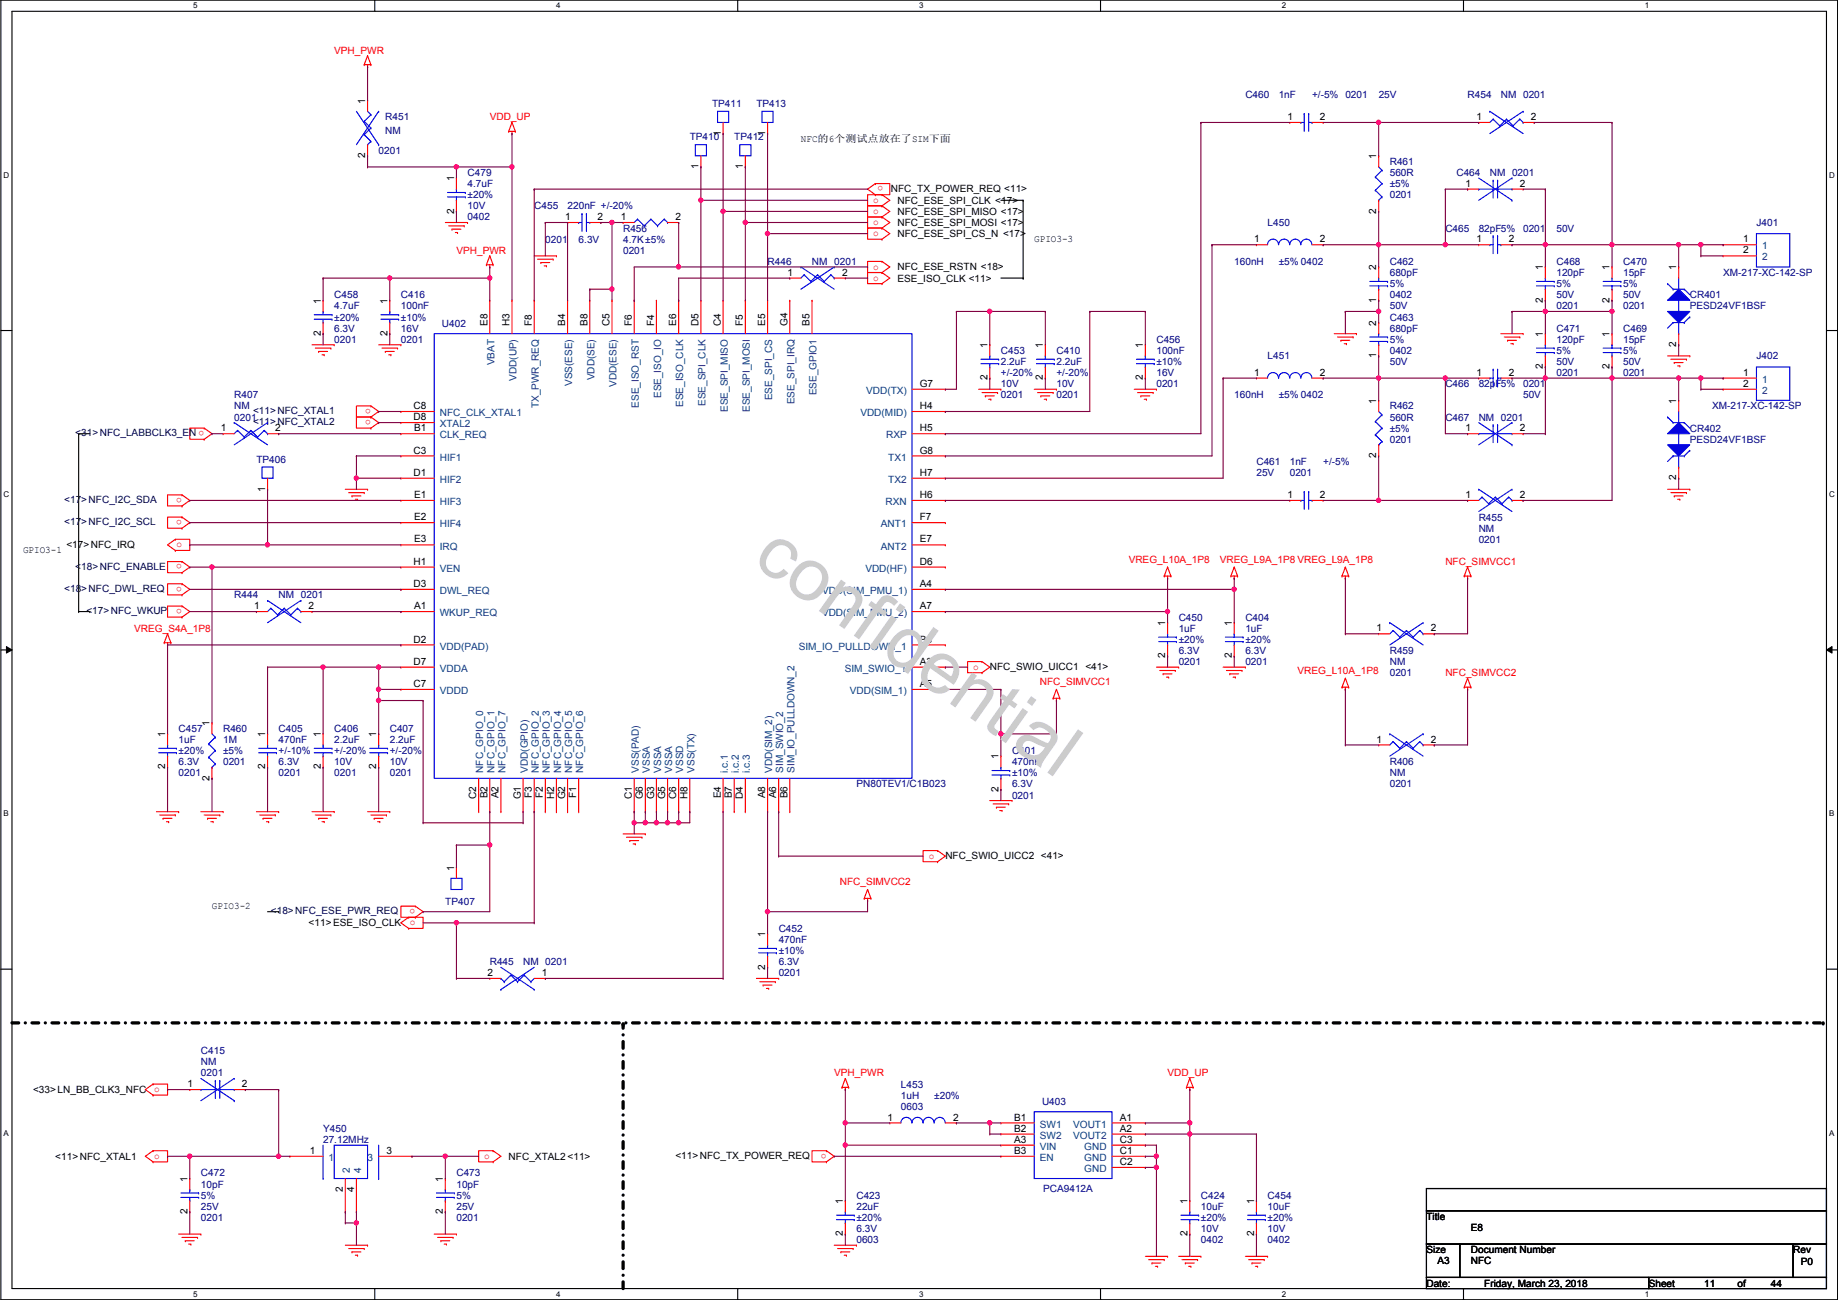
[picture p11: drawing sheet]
<svg xmlns="http://www.w3.org/2000/svg" width="420mm" height="297mm" viewBox="0 0 420 297" stroke-linecap="round" stroke-linejoin="round" font-family="sans-serif">
<defs><g id="words">
<text font-size="16.9" fill="#ccc" x="171.7" y="128.6" transform="rotate(35 171.7 128.6)">confidential</text>
<g font-size="2.3" fill="#f00">
<text x="76.4" y="12.3">VPH_PWR</text>
<text x="112" y="27.5">VDD_UP</text>
<text x="199.6" y="46.4">o</text>
<text x="201.9" y="42.6" transform="rotate(180 201.9 42.6)">o</text>
<text x="199.6" y="48.9">o</text>
<text x="199.6" y="51.4">o</text>
<text x="199.6" y="54">o</text>
<text x="104.3" y="58">VPH_PWR</text>
<text x="199.6" y="61.6">o</text>
<text x="199.6" y="64.1">o</text>
<text x="84.8" y="95.9" transform="rotate(180 84.8 95.9)">o</text>
<text x="84.8" y="93.4" transform="rotate(180 84.8 93.4)">o</text>
<text x="46.7" y="98.5" transform="rotate(180 46.7 98.5)">o</text>
<text x="41.6" y="113.7" transform="rotate(180 41.6 113.7)">o</text>
<text x="41.6" y="118.8" transform="rotate(180 41.6 118.8)">o</text>
<text x="40.3" y="125.1">o</text>
<text x="41.6" y="128.9" transform="rotate(180 41.6 128.9)">o</text>
<text x="258" y="128.6">VREG_L10A_1P8</text>
<text x="278.8" y="128.6">VREG_L9A_1P8 VREG_L9A_1P8</text>
<text x="330.4" y="129.1">NFC_SIMVCC1</text>
<text x="41.6" y="134" transform="rotate(180 41.6 134)">o</text>
<text x="41.6" y="139.1" transform="rotate(180 41.6 139.1)">o</text>
<text x="30.7" y="144.4">VREG_S4A_1P8</text>
<text x="222.5" y="153">o</text>
<text x="296.6" y="154">VREG_L10A_1P8</text>
<text x="330.4" y="154.5">NFC_SIMVCC2</text>
<text x="237.7" y="156.5">NFC_SIMVCC1</text>
<text x="212.3" y="196.2">o</text>
<text x="192" y="202.3">NFC_SIMVCC2</text>
<text x="94.9" y="207.7" transform="rotate(180 94.9 207.7)">o</text>
<text x="93.7" y="211.5">o</text>
<text x="190.7" y="246">VPH_PWR</text>
<text x="266.9" y="246">VDD_UP</text>
<text x="35.3" y="249.6">o</text>
<text x="188.9" y="263.6" transform="rotate(180 188.9 263.6)">o</text>
<text x="35.3" y="264.8">o</text>
<text x="110.7" y="264.8">o</text>
</g>
<g font-size="2.3">
<text x="83.5" y="23.7" transform="rotate(-90 83.5 23.7)">1</text>
<text x="294.3" y="27.4">1</text>
<text x="301.7" y="27.4">2</text>
<text x="337.5" y="27.4">1</text>
<text x="350" y="27.4">2</text>
<text x="164.7" y="31" transform="rotate(-90 164.7 31)">1</text>
<text x="174.9" y="31" transform="rotate(-90 174.9 31)">1</text>
<text x="183.1" y="32.4">NFC的6的的的的个个个SIM下下</text>
<text x="83.5" y="36.1" transform="rotate(-90 83.5 36.1)">2</text>
<text x="103.8" y="41.4" transform="rotate(-90 103.8 41.4)">1</text>
<text x="159.7" y="38.7" transform="rotate(-90 159.7 38.7)">1</text>
<text x="169.8" y="38.7" transform="rotate(-90 169.8 38.7)">1</text>
<text x="314.6" y="36.4" transform="rotate(-90 314.6 36.4)">1</text>
<text x="203.7" y="43.8">NFC_TX_POWER_REQ &lt;11&gt;</text>
<text x="205.2" y="46.6">NFC_ESE_SPI_CLK &lt;17&gt;</text>
<text x="335" y="42.7">1</text>
<text x="347.4" y="42.7">2</text>
<text x="103.8" y="48.8" transform="rotate(-90 103.8 48.8)">2</text>
<text x="129.2" y="50.3">1</text>
<text x="136.6" y="50.3">2</text>
<text x="141.9" y="50.3">1</text>
<text x="154.4" y="50.3">2</text>
<text x="205.2" y="49.1">NFC_ESE_SPI_MISO &lt;17&gt;</text>
<text x="205.2" y="51.6">NFC_ESE_SPI_MOSI &lt;17&gt;</text>
<text x="314.6" y="48.8" transform="rotate(-90 314.6 48.8)">2</text>
<text x="205.2" y="54.2">NFC_ESE_SPI_CS_N &lt;17&gt;</text>
<text x="236.4" y="55.2">GPIO3-3</text>
<text x="286.7" y="55.4">1</text>
<text x="301.7" y="55.4">2</text>
<text x="337.5" y="55.4">1</text>
<text x="344.9" y="55.4">2</text>
<text x="398.5" y="55.4">1</text>
<text x="398.5" y="57.9">2</text>
<text x="180" y="63">1</text>
<text x="192.5" y="63">2</text>
<text x="205.2" y="61.8">NFC_ESE_RSTN &lt;18&gt;</text>
<text x="205.2" y="64.3">ESE_ISO_CLK &lt;11&gt;</text>
<text x="314.6" y="61.8" transform="rotate(-90 314.6 61.8)">2</text>
<text x="352.7" y="61.8" transform="rotate(-90 352.7 61.8)">1</text>
<text x="368" y="61.8" transform="rotate(-90 368 61.8)">1</text>
<text x="383.2" y="61.8" transform="rotate(-90 383.2 61.8)">1</text>
<text x="73.3" y="69.4" transform="rotate(-90 73.3 69.4)">1</text>
<text x="88.6" y="69.4" transform="rotate(-90 88.6 69.4)">1</text>
<text x="314.6" y="69.1" transform="rotate(-90 314.6 69.1)">1</text>
<text x="352.7" y="69.1" transform="rotate(-90 352.7 69.1)">2</text>
<text x="368" y="69.1" transform="rotate(-90 368 69.1)">2</text>
<text x="73.3" y="76.8" transform="rotate(-90 73.3 76.8)">2</text>
<text x="88.6" y="76.8" transform="rotate(-90 88.6 76.8)">2</text>
<text x="111.4" y="74.5" transform="rotate(-90 111.4 74.5)">E8</text>
<text x="116.5" y="74.5" transform="rotate(-90 116.5 74.5)">H3</text>
<text x="121.6" y="74.5" transform="rotate(-90 121.6 74.5)">F8</text>
<text x="129.2" y="74.5" transform="rotate(-90 129.2 74.5)">B4</text>
<text x="134.3" y="74.5" transform="rotate(-90 134.3 74.5)">B8</text>
<text x="139.3" y="74.5" transform="rotate(-90 139.3 74.5)">C5</text>
<text x="144.4" y="74.5" transform="rotate(-90 144.4 74.5)">F6</text>
<text x="149.5" y="74.5" transform="rotate(-90 149.5 74.5)">F4</text>
<text x="154.6" y="74.5" transform="rotate(-90 154.6 74.5)">E6</text>
<text x="159.7" y="74.5" transform="rotate(-90 159.7 74.5)">D5</text>
<text x="164.7" y="74.5" transform="rotate(-90 164.7 74.5)">C4</text>
<text x="169.8" y="74.5" transform="rotate(-90 169.8 74.5)">F5</text>
<text x="174.9" y="74.5" transform="rotate(-90 174.9 74.5)">E5</text>
<text x="180" y="74.5" transform="rotate(-90 180 74.5)">G4</text>
<text x="185.1" y="74.5" transform="rotate(-90 185.1 74.5)">B5</text>
<text x="314.6" y="74.5" transform="rotate(-90 314.6 74.5)">2</text>
<text x="352.7" y="77" transform="rotate(-90 352.7 77)">1</text>
<text x="368" y="77" transform="rotate(-90 368 77)">1</text>
<text x="225.7" y="79.5" transform="rotate(-90 225.7 79.5)">1</text>
<text x="238.4" y="79.5" transform="rotate(-90 238.4 79.5)">1</text>
<text x="261.3" y="79.5" transform="rotate(-90 261.3 79.5)">1</text>
<text x="314.6" y="81.8" transform="rotate(-90 314.6 81.8)">1</text>
<text x="383.2" y="79.3" transform="rotate(-90 383.2 79.3)">2</text>
<text x="210.3" y="88.4">G7</text>
<text x="225.7" y="86.9" transform="rotate(-90 225.7 86.9)">2</text>
<text x="238.4" y="86.9" transform="rotate(-90 238.4 86.9)">2</text>
<text x="261.3" y="86.9" transform="rotate(-90 261.3 86.9)">2</text>
<text x="286.7" y="85.9">1</text>
<text x="301.7" y="85.9">2</text>
<text x="337.5" y="85.9">1</text>
<text x="344.9" y="85.9">2</text>
<text x="352.7" y="84.4" transform="rotate(-90 352.7 84.4)">2</text>
<text x="368" y="84.4" transform="rotate(-90 368 84.4)">2</text>
<text x="398.5" y="85.9">1</text>
<text x="398.5" y="88.4">2</text>
<text x="94.6" y="93.5">C8</text>
<text x="210.3" y="93.5">H4</text>
<text x="314.6" y="92.2" transform="rotate(-90 314.6 92.2)">1</text>
<text x="383.2" y="92.2" transform="rotate(-90 383.2 92.2)">1</text>
<text x="50.5" y="98.6">1</text>
<text x="62.9" y="98.6">2</text>
<text x="94.6" y="96">D8</text>
<text x="94.7" y="98.6">B1</text>
<text x="210.3" y="98.6">H5</text>
<text x="335" y="98.6">1</text>
<text x="347.4" y="98.6">2</text>
<text x="94.6" y="103.6">C3</text>
<text x="210.3" y="103.6">G8</text>
<text x="314.6" y="104.7" transform="rotate(-90 314.6 104.7)">2</text>
<text x="60.6" y="112.3" transform="rotate(-90 60.6 112.3)">1</text>
<text x="94.6" y="108.7">D1</text>
<text x="94.7" y="113.8">E1</text>
<text x="210.3" y="113.8">H6</text>
<text x="210.3" y="108.7">H7</text>
<text x="294.3" y="113.8">1</text>
<text x="301.7" y="113.8">2</text>
<text x="335" y="113.8">1</text>
<text x="347.4" y="113.8">2</text>
<text x="383.2" y="109.8" transform="rotate(-90 383.2 109.8)">2</text>
<text x="94.7" y="118.9">E2</text>
<text x="210.3" y="118.9">F7</text>
<text x="15.2" y="125.3">&lt;17&gt;NFC_IRQ</text>
<text x="94.7" y="124">E3</text>
<text x="210.3" y="124">E7</text>
<text x="5.3" y="126.4">GPIO3-1</text>
<text x="94.6" y="129">H1</text>
<text x="210.3" y="129">D6</text>
<text x="94.6" y="134.1">D3</text>
<text x="210.3" y="134.1">A4</text>
<text x="58.1" y="139.2">1</text>
<text x="70.6" y="139.2">2</text>
<text x="94.7" y="139.2">A1</text>
<text x="210.3" y="139.2">A7</text>
<text x="266.3" y="143" transform="rotate(-90 266.3 143)">1</text>
<text x="281.6" y="143" transform="rotate(-90 281.6 143)">1</text>
<text x="94.6" y="146.8">D2</text>
<text x="210.3" y="146.8">B3</text>
<text x="314.7" y="144.3">1</text>
<text x="327.1" y="144.3">2</text>
<text x="94.6" y="151.9">D7</text>
<text x="210.3" y="151.9">A3</text>
<text x="226.3" y="153">NFC_SWIO_UICC1 &lt;41&gt;</text>
<text x="266.3" y="150.4" transform="rotate(-90 266.3 150.4)">2</text>
<text x="281.6" y="150.4" transform="rotate(-90 281.6 150.4)">2</text>
<text x="94.6" y="157">C7</text>
<text x="210.3" y="157">A5</text>
<text x="47.9" y="165.9" transform="rotate(-90 47.9 165.9)">1</text>
<text x="37.8" y="168.4" transform="rotate(-90 37.8 168.4)">1</text>
<text x="60.6" y="168.4" transform="rotate(-90 60.6 168.4)">1</text>
<text x="73.3" y="168.4" transform="rotate(-90 73.3 168.4)">1</text>
<text x="86" y="168.4" transform="rotate(-90 86 168.4)">1</text>
<text x="228.2" y="173.5" transform="rotate(-90 228.2 173.5)">1</text>
<text x="314.7" y="169.7">1</text>
<text x="327.1" y="169.7">2</text>
<text x="37.8" y="175.8" transform="rotate(-90 37.8 175.8)">2</text>
<text x="47.9" y="178.4" transform="rotate(-90 47.9 178.4)">2</text>
<text x="60.6" y="175.8" transform="rotate(-90 60.6 175.8)">2</text>
<text x="73.3" y="175.8" transform="rotate(-90 73.3 175.8)">2</text>
<text x="86" y="175.8" transform="rotate(-90 86 175.8)">2</text>
<text x="108.9" y="182.5" transform="rotate(-90 108.9 182.5)">C2</text>
<text x="111.4" y="182.4" transform="rotate(-90 111.4 182.4)">B2</text>
<text x="113.9" y="182.4" transform="rotate(-90 113.9 182.4)">A2</text>
<text x="119" y="182.7" transform="rotate(-90 119 182.7)">G1</text>
<text x="121.6" y="182.3" transform="rotate(-90 121.6 182.3)">F3</text>
<text x="124.1" y="182.3" transform="rotate(-90 124.1 182.3)">F2</text>
<text x="126.6" y="182.5" transform="rotate(-90 126.6 182.5)">H2</text>
<text x="129.2" y="182.7" transform="rotate(-90 129.2 182.7)">G2</text>
<text x="131.7" y="182.3" transform="rotate(-90 131.7 182.3)">F1</text>
<text x="144.4" y="182.5" transform="rotate(-90 144.4 182.5)">C1</text>
<text x="147" y="182.7" transform="rotate(-90 147 182.7)">G6</text>
<text x="149.5" y="182.7" transform="rotate(-90 149.5 182.7)">G3</text>
<text x="152" y="182.7" transform="rotate(-90 152 182.7)">G5</text>
<text x="154.6" y="182.5" transform="rotate(-90 154.6 182.5)">C6</text>
<text x="157.1" y="182.5" transform="rotate(-90 157.1 182.5)">H8</text>
<text x="164.7" y="182.4" transform="rotate(-90 164.7 182.4)">E4</text>
<text x="167.3" y="182.4" transform="rotate(-90 167.3 182.4)">B7</text>
<text x="169.8" y="182.5" transform="rotate(-90 169.8 182.5)">D4</text>
<text x="174.9" y="182.4" transform="rotate(-90 174.9 182.4)">A8</text>
<text x="177.4" y="182.4" transform="rotate(-90 177.4 182.4)">A6</text>
<text x="180" y="182.4" transform="rotate(-90 180 182.4)">B6</text>
<text x="228.2" y="180.9" transform="rotate(-90 228.2 180.9)">2</text>
<text x="216.1" y="196.2">NFC_SWIO_UICC2 &lt;41&gt;</text>
<text x="103.8" y="198.9" transform="rotate(-90 103.8 198.9)">1</text>
<text x="48.5" y="207.6">GPIO3-2</text>
<text x="70.6" y="211.7">&lt;11&gt;ESE_ISO_CLK</text>
<text x="174.9" y="214.2" transform="rotate(-90 174.9 214.2)">1</text>
<text x="174.9" y="221.5" transform="rotate(-90 174.9 221.5)">2</text>
<text x="111.5" y="223">2</text>
<text x="123.9" y="223">1</text>
<text x="7.6" y="249.8">&lt;33&gt;LN_BB_CLK3_NFC</text>
<text x="42.9" y="248.4">1</text>
<text x="55.3" y="248.4">2</text>
<text x="202.9" y="256">1</text>
<text x="217.9" y="256">2</text>
<text x="231.8" y="256">B1</text>
<text x="256" y="256">A1</text>
<text x="70.8" y="263.7">1</text>
<text x="88.3" y="263.7">3</text>
<text x="231.8" y="258.6">B2</text>
<text x="231.8" y="261.1">A3</text>
<text x="231.8" y="263.7">B3</text>
<text x="256" y="258.6">A2</text>
<text x="256" y="261.1">C3</text>
<text x="256" y="263.7">C1</text>
<text x="12.6" y="265">&lt;11&gt;NFC_XTAL1</text>
<text x="116.3" y="265">NFC_XTAL2 &lt;11&gt;</text>
<text x="154.4" y="264.8">&lt;11&gt;NFC_TX_POWER_REQ</text>
<text x="256" y="266.2">C2</text>
<text x="42.8" y="270" transform="rotate(-90 42.8 270)">1</text>
<text x="78.4" y="272.3" transform="rotate(-90 78.4 272.3)">2</text>
<text x="80.9" y="272.3" transform="rotate(-90 80.9 272.3)">4</text>
<text x="101.2" y="270" transform="rotate(-90 101.2 270)">1</text>
<text x="192.7" y="275.1" transform="rotate(-90 192.7 275.1)">1</text>
<text x="271.4" y="275.1" transform="rotate(-90 271.4 275.1)">1</text>
<text x="286.7" y="275.1" transform="rotate(-90 286.7 275.1)">1</text>
<text x="42.8" y="277.4" transform="rotate(-90 42.8 277.4)">2</text>
<text x="101.2" y="277.4" transform="rotate(-90 101.2 277.4)">2</text>
<text x="326.1" y="278.7">Title</text>
<text x="336.2" y="281.3">E8</text>
<text x="192.7" y="282.5" transform="rotate(-90 192.7 282.5)">2</text>
<text x="271.4" y="282.5" transform="rotate(-90 271.4 282.5)">2</text>
<text x="286.7" y="282.5" transform="rotate(-90 286.7 282.5)">2</text>
<text x="326.1" y="286.3">Size</text>
<text x="336.2" y="286.3">Document Number</text>
<text x="409.9" y="286.3">Rev</text>
<text x="326.1" y="294">Date:</text>
<text x="328.6" y="288.9">A3</text>
<text x="336.2" y="288.9">NFC</text>
<text x="339.3" y="294">Friday, March 23, 2018</text>
<text x="376.9" y="294">Sheet</text>
<text x="389.6" y="294">11</text>
<text x="397.2" y="294">of</text>
<text x="404.8" y="294">44</text>
<text x="411.7" y="289.1">P0</text>
</g>
<g font-size="2.3" fill="#000080">
<text x="284.7" y="22.4">C460</text>
<text x="292.3" y="22.4">1nF</text>
<text x="299.9" y="22.4">+/-5% 0201</text>
<text x="315.2" y="22.4">25V</text>
<text x="335.5" y="22.4">R454</text>
<text x="343.1" y="22.4">NM 0201</text>
<text x="88.1" y="27.5">R451</text>
<text x="162.8" y="24.5">TP411</text>
<text x="172.9" y="24.5">TP413</text>
<text x="86.6" y="35.1">0201</text>
<text x="88.1" y="30.6">NM</text>
<text x="157.7" y="32.1">TP410</text>
<text x="167.8" y="32.1">TP412</text>
<text x="106.9" y="40.2">C479</text>
<text x="317.7" y="37.7">R461</text>
<text x="317.7" y="40.2">560R</text>
<text x="332.9" y="40.2">C464</text>
<text x="340.6" y="40.2">NM 0201</text>
<text x="106.9" y="42.8">4.7uF</text>
<text x="106.9" y="47.8">10V</text>
<text x="106.9" y="45.3">±20%</text>
<text x="122.1" y="47.8">C455</text>
<text x="129.7" y="47.8">220nF +/-20%</text>
<text x="317.7" y="42.8">±5%</text>
<text x="317.7" y="45.3">0201</text>
<text x="106.9" y="50.4">0402</text>
<text x="142.4" y="52.9">R456</text>
<text x="289.8" y="51.6">L450</text>
<text x="330.4" y="52.9">C465</text>
<text x="338" y="52.9">82pF5%</text>
<text x="348.2" y="52.9">0201</text>
<text x="355.8" y="52.9">50V</text>
<text x="401.5" y="51.6">J401</text>
<text x="124.7" y="55.5">0201</text>
<text x="132.3" y="55.5">6.3V</text>
<text x="142.4" y="55.5">4.7K±5%</text>
<text x="142.4" y="58">0201</text>
<text x="175.5" y="60.5">R446</text>
<text x="185.6" y="60.5">NM 0201</text>
<text x="282.1" y="60.5">160nH</text>
<text x="292.3" y="60.5">±5% 0402</text>
<text x="317.7" y="60.5">C462</text>
<text x="317.7" y="63.1">680pF</text>
<text x="317.7" y="65.6">5%</text>
<text x="355.8" y="60.5">C468</text>
<text x="355.8" y="63.1">120pF</text>
<text x="355.8" y="65.6">5%</text>
<text x="371" y="60.5">C470</text>
<text x="371" y="63.1">15pF</text>
<text x="371" y="65.6">5%</text>
<text x="393.9" y="63.1">XM-217-XC-142-SP</text>
<text x="76.4" y="68.2">C458</text>
<text x="76.4" y="70.7">4.7uF</text>
<text x="91.6" y="68.2">C416</text>
<text x="91.6" y="70.7">100nF</text>
<text x="317.7" y="68.2">0402</text>
<text x="317.7" y="70.7">50V</text>
<text x="355.8" y="70.7">0201</text>
<text x="355.8" y="68.2">50V</text>
<text x="371" y="70.7">0201</text>
<text x="371" y="68.2">50V</text>
<text x="386.3" y="68.2">CR401</text>
<text x="386.3" y="70.7">PESD24VF1BSF</text>
<text x="76.4" y="75.8">6.3V</text>
<text x="76.4" y="73.2">±20%</text>
<text x="91.6" y="75.8">16V</text>
<text x="91.6" y="73.2">±10%</text>
<text x="101" y="74.8">U402</text>
<text x="317.7" y="73.2">C463</text>
<text x="317.7" y="75.8">680pF</text>
<text x="355.8" y="75.8">C471</text>
<text x="371" y="75.8">C469</text>
<text x="76.4" y="78.3">0201</text>
<text x="91.6" y="78.3">0201</text>
<text x="228.8" y="80.9">C453</text>
<text x="228.8" y="83.4">2.2uF</text>
<text x="241.5" y="80.9">C410</text>
<text x="241.5" y="83.4">2.2uF</text>
<text x="264.4" y="78.3">C456</text>
<text x="264.4" y="80.9">100nF</text>
<text x="264.4" y="83.4">±10%</text>
<text x="289.8" y="82.1">L451</text>
<text x="317.7" y="80.9">0402</text>
<text x="317.7" y="83.4">50V</text>
<text x="317.7" y="78.3">5%</text>
<text x="355.8" y="78.3">120pF</text>
<text x="355.8" y="83.4">50V</text>
<text x="355.8" y="80.9">5%</text>
<text x="371" y="78.3">15pF</text>
<text x="371" y="83.4">50V</text>
<text x="371" y="80.9">5%</text>
<text x="401.5" y="82.1">J402</text>
<text x="228.8" y="88.5">10V</text>
<text x="228.8" y="85.9">+/-20%</text>
<text x="241.5" y="88.5">10V</text>
<text x="241.5" y="85.9">+/-20%</text>
<text x="264.4" y="88.5">0201</text>
<text x="264.4" y="85.9">16V</text>
<text x="330.4" y="88.5">C466</text>
<text x="338" y="88.5">82pF5%</text>
<text x="348.2" y="88.5">0201</text>
<text x="355.8" y="85.9">0201</text>
<text x="371" y="85.9">0201</text>
<text x="53.5" y="91">R407</text>
<text x="53.5" y="93.6">NM</text>
<text x="228.8" y="91">0201</text>
<text x="241.5" y="91">0201</text>
<text x="282.1" y="91">160nH</text>
<text x="292.3" y="91">±5% 0402</text>
<text x="317.7" y="93.6">R462</text>
<text x="348.2" y="91">50V</text>
<text x="391.4" y="93.6">XM-217-XC-142-SP</text>
<text x="53.5" y="96.1">0201</text>
<text x="317.7" y="96.1">560R</text>
<text x="317.7" y="98.6">±5%</text>
<text x="317.7" y="101.2">0201</text>
<text x="330.4" y="96.1">C467</text>
<text x="338" y="96.1">NM 0201</text>
<text x="386.3" y="98.6">CR402</text>
<text x="386.3" y="101.2">PESD24VF1BSF</text>
<text x="58.6" y="105.7">TP406</text>
<text x="287.2" y="106.3">C461</text>
<text x="294.8" y="106.3">1nF</text>
<text x="302.5" y="106.3">+/-5%</text>
<text x="287.2" y="108.8">25V</text>
<text x="294.8" y="108.8">0201</text>
<text x="338" y="119">R455</text>
<text x="338" y="121.5">NM</text>
<text x="338" y="124">0201</text>
<text x="53.5" y="136.7">R444</text>
<text x="63.7" y="136.7">NM 0201</text>
<text x="269.4" y="141.8">C450</text>
<text x="284.7" y="141.8">C404</text>
<text x="269.4" y="144.4">1uF</text>
<text x="269.4" y="149.4">6.3V</text>
<text x="269.4" y="146.9">±20%</text>
<text x="284.7" y="144.4">1uF</text>
<text x="284.7" y="149.4">6.3V</text>
<text x="284.7" y="146.9">±20%</text>
<text x="317.7" y="149.4">R459</text>
<text x="269.4" y="152">0201</text>
<text x="284.7" y="152">0201</text>
<text x="317.7" y="152">NM</text>
<text x="317.7" y="154.5">0201</text>
<text x="40.8" y="167.2">C457</text>
<text x="51" y="167.2">R460</text>
<text x="63.7" y="167.2">C405</text>
<text x="76.4" y="167.2">C406</text>
<text x="89.1" y="167.2">C407</text>
<text x="40.8" y="169.8">1uF</text>
<text x="40.8" y="172.3">±20%</text>
<text x="51" y="169.8">1M</text>
<text x="51" y="172.3">±5%</text>
<text x="63.7" y="169.8">470nF</text>
<text x="63.7" y="172.3">+/-10%</text>
<text x="76.4" y="169.8">2.2uF</text>
<text x="76.4" y="172.3">+/-20%</text>
<text x="89.1" y="169.8">2.2uF</text>
<text x="89.1" y="172.3">+/-20%</text>
<text x="231.3" y="172.3">C401</text>
<text x="40.8" y="177.4">0201</text>
<text x="40.8" y="174.8">6.3V</text>
<text x="51" y="174.8">0201</text>
<text x="63.7" y="177.4">0201</text>
<text x="63.7" y="174.8">6.3V</text>
<text x="76.4" y="177.4">0201</text>
<text x="76.4" y="174.8">10V</text>
<text x="89.1" y="177.4">0201</text>
<text x="89.1" y="174.8">10V</text>
<text x="195.8" y="179.9">PN80TEV1/C1B023</text>
<text x="231.3" y="174.8">470nF</text>
<text x="231.3" y="179.9">6.3V</text>
<text x="231.3" y="177.4">±10%</text>
<text x="317.7" y="174.8">R406</text>
<text x="317.7" y="177.4">NM</text>
<text x="317.7" y="179.9">0201</text>
<text x="231.3" y="182.5">0201</text>
<text x="101.8" y="206.8">TP407</text>
<text x="178" y="212.9">C452</text>
<text x="178" y="215.5">470nF</text>
<text x="112" y="220.6">R445</text>
<text x="119.6" y="220.6">NM 0201</text>
<text x="178" y="220.6">6.3V</text>
<text x="178" y="218">±10%</text>
<text x="178" y="223.1">0201</text>
<text x="45.9" y="240.9">C415</text>
<text x="45.9" y="243.4">NM</text>
<text x="45.9" y="246">0201</text>
<text x="205.9" y="248.5">L453</text>
<text x="205.9" y="251">1uH</text>
<text x="213.6" y="251">±20%</text>
<text x="205.9" y="253.6">0603</text>
<text x="238.2" y="252.6">U403</text>
<text x="73.9" y="258.7">Y450</text>
<text x="73.9" y="261.2">27.12MHz</text>
<text x="45.9" y="268.8">C472</text>
<text x="104.3" y="268.8">C473</text>
<text x="45.9" y="271.4">10pF</text>
<text x="45.9" y="273.9">5%</text>
<text x="104.3" y="271.4">10pF</text>
<text x="104.3" y="273.9">5%</text>
<text x="195.8" y="273.9">C423</text>
<text x="238.5" y="272.4">PCA9412A</text>
<text x="274.5" y="273.9">C424</text>
<text x="289.8" y="273.9">C454</text>
<text x="45.9" y="279">0201</text>
<text x="45.9" y="276.4">25V</text>
<text x="104.3" y="279">0201</text>
<text x="104.3" y="276.4">25V</text>
<text x="195.8" y="276.4">22uF</text>
<text x="195.8" y="281.5">6.3V</text>
<text x="195.8" y="279">±20%</text>
<text x="274.5" y="276.4">10uF</text>
<text x="274.5" y="281.5">10V</text>
<text x="274.5" y="279">±20%</text>
<text x="289.8" y="276.4">10uF</text>
<text x="289.8" y="281.5">10V</text>
<text x="289.8" y="279">±20%</text>
<text x="195.8" y="284.1">0603</text>
<text x="274.5" y="284.1">0402</text>
<text x="289.8" y="284.1">0402</text>
</g>
<g font-size="2.3" fill="#004080">
<text x="402.8" y="57">1</text>
<text x="402.8" y="59.5">2</text>
<text x="113" y="83.5" transform="rotate(-90 113 83.5)">VBAT</text>
<text x="118.1" y="87" transform="rotate(-90 118.1 87)">VDD(UP)</text>
<text x="130.8" y="88.2" transform="rotate(-90 130.8 88.2)">VSS(ESE)</text>
<text x="135.9" y="86.9" transform="rotate(-90 135.9 86.9)">VDD(SE)</text>
<text x="141" y="88.4" transform="rotate(-90 141 88.4)">VDD(ESE)</text>
<text x="402.8" y="87.5">1</text>
<text x="100.5" y="95.1">NFC_CLK_XTAL1</text>
<text x="123.2" y="93.3" transform="rotate(-90 123.2 93.3)">TX_PWR_REQ</text>
<text x="146" y="93.1" transform="rotate(-90 146 93.1)">ESE_ISO_RST</text>
<text x="151.1" y="91" transform="rotate(-90 151.1 91)">ESE_ISO_IO</text>
<text x="156.2" y="93" transform="rotate(-90 156.2 93)">ESE_ISO_CLK</text>
<text x="161.3" y="92.8" transform="rotate(-90 161.3 92.8)">ESE_SPI_CLK</text>
<text x="166.4" y="94.1" transform="rotate(-90 166.4 94.1)">ESE_SPI_MISO</text>
<text x="171.4" y="94.1" transform="rotate(-90 171.4 94.1)">ESE_SPI_MOSI</text>
<text x="176.5" y="91.5" transform="rotate(-90 176.5 91.5)">ESE_SPI_CS</text>
<text x="181.6" y="92.4" transform="rotate(-90 181.6 92.4)">ESE_SPI_IRQ</text>
<text x="186.7" y="90.3" transform="rotate(-90 186.7 90.3)">ESE_GPIO1</text>
<text x="196.7" y="95.1">VDD(MID)</text>
<text x="198" y="90">VDD(TX)</text>
<text x="402.8" y="90">2</text>
<text x="100.5" y="100.2">CLK_REQ</text>
<text x="100.5" y="97.6">XTAL2</text>
<text x="202.6" y="100.2">RXP</text>
<text x="100.5" y="105.2">HIF1</text>
<text x="203.1" y="105.2">TX1</text>
<text x="100.5" y="110.3">HIF2</text>
<text x="203.1" y="110.3">TX2</text>
<text x="100.5" y="115.4">HIF3</text>
<text x="202.4" y="115.4">RXN</text>
<text x="100.5" y="120.5">HIF4</text>
<text x="100.5" y="125.6">IRQ</text>
<text x="201.4" y="125.6">ANT2</text>
<text x="201.4" y="120.5">ANT1</text>
<text x="100.5" y="130.6">VEN</text>
<text x="197.8" y="130.6">VDD(HF)</text>
<text x="100.5" y="135.7">DWL_REQ</text>
<text x="187.9" y="135.7">VDD(SIM_PMU_1)</text>
<text x="100.5" y="140.8">WKUP_REQ</text>
<text x="187.9" y="140.8">VDD(SIM_PMU_2)</text>
<text x="100.5" y="148.4">VDD(PAD)</text>
<text x="182.6" y="148.4">SIM_IO_PULLDOWN_1</text>
<text x="100.5" y="153.5">VDDA</text>
<text x="193.1" y="153.5">SIM_SWIO_1</text>
<text x="100.5" y="158.6">VDDD</text>
<text x="194.3" y="158.6">VDD(SIM_1)</text>
<text x="110.5" y="176.6" transform="rotate(-90 110.5 176.6)">NFC_GPIO_0</text>
<text x="113" y="176.6" transform="rotate(-90 113 176.6)">NFC_GPIO_1</text>
<text x="115.6" y="176.6" transform="rotate(-90 115.6 176.6)">NFC_GPIO_7</text>
<text x="120.6" y="176.6" transform="rotate(-90 120.6 176.6)">VDD(GPIO)</text>
<text x="123.2" y="176.6" transform="rotate(-90 123.2 176.6)">NFC_GPIO_2</text>
<text x="125.7" y="176.6" transform="rotate(-90 125.7 176.6)">NFC_GPIO_3</text>
<text x="128.3" y="176.6" transform="rotate(-90 128.3 176.6)">NFC_GPIO_4</text>
<text x="130.8" y="176.6" transform="rotate(-90 130.8 176.6)">NFC_GPIO_5</text>
<text x="133.3" y="176.6" transform="rotate(-90 133.3 176.6)">NFC_GPIO_6</text>
<text x="146" y="176.6" transform="rotate(-90 146 176.6)">VSS(PAD)</text>
<text x="148.6" y="176.6" transform="rotate(-90 148.6 176.6)">VSSA</text>
<text x="151.1" y="176.6" transform="rotate(-90 151.1 176.6)">VSSA</text>
<text x="153.7" y="176.6" transform="rotate(-90 153.7 176.6)">VSSA</text>
<text x="156.2" y="176.6" transform="rotate(-90 156.2 176.6)">VSSD</text>
<text x="158.7" y="176.6" transform="rotate(-90 158.7 176.6)">VSS(TX)</text>
<text x="166.4" y="176.6" transform="rotate(-90 166.4 176.6)">i.c.1</text>
<text x="168.9" y="176.6" transform="rotate(-90 168.9 176.6)">i.c.2</text>
<text x="171.4" y="176.6" transform="rotate(-90 171.4 176.6)">i.c.3</text>
<text x="176.5" y="176.6" transform="rotate(-90 176.5 176.6)">VDD(SIM_2)</text>
<text x="179.1" y="176.6" transform="rotate(-90 179.1 176.6)">SIM_SWIO_2</text>
<text x="181.6" y="176.6" transform="rotate(-90 181.6 176.6)">SIM_IO_PULLDOWN_2</text>
<text x="237.7" y="257.6">SW1</text>
<text x="245.3" y="257.6">VOUT1</text>
<text x="237.7" y="260.2">SW2</text>
<text x="237.7" y="262.7">VIN</text>
<text x="245.3" y="260.2">VOUT2</text>
<text x="247.9" y="262.7">GND</text>
<text x="75.1" y="265.3">1</text>
<text x="80" y="268" transform="rotate(-90 80 268)">2</text>
<text x="82.5" y="268" transform="rotate(-90 82.5 268)">4</text>
<text x="84" y="265.3">3</text>
<text x="237.7" y="265.3">EN</text>
<text x="247.9" y="265.3">GND</text>
<text x="247.9" y="267.8">GND</text>
</g>
<g font-size="2.3" fill="#000040">
<text x="57.9" y="94.6">&lt;11&gt;NFC_XTAL1</text>
<text x="17.2" y="99.7">&lt;31&gt;NFC_LABBCLK3_EN</text>
<text x="57.9" y="97.1">&lt;11&gt;NFC_XTAL2</text>
<text x="14.7" y="114.9">&lt;17&gt;NFC_I2C_SDA</text>
<text x="14.7" y="120">&lt;17&gt;NFC_I2C_SCL</text>
<text x="17.2" y="130.1">&lt;18&gt;NFC_ENABLE</text>
<text x="14.7" y="135.2">&lt;18&gt;NFC_DWL_REQ</text>
<text x="19.8" y="140.3">&lt;17&gt;NFC_WKUP</text>
<text x="61.9" y="208.9">&lt;18&gt;NFC_ESE_PWR_REQ</text>
</g>
<g font-size="1.8">
<text x="44.2" y="1.9">5</text>
<text x="127.1" y="1.9">4</text>
<text x="210.1" y="1.9">3</text>
<text x="293" y="1.9">2</text>
<text x="376" y="1.9">1</text>
<text x=".8" y="40.6">D</text>
<text x="418.2" y="40.6">D</text>
<text x=".8" y="113.6">C</text>
<text x="418.2" y="113.6">C</text>
<text x=".8" y="186.6">B</text>
<text x="418.2" y="186.6">B</text>
<text x=".8" y="259.5">A</text>
<text x="418.2" y="259.5">A</text>
<text x="44.2" y="296.3">5</text>
<text x="127.1" y="296.3">4</text>
<text x="210.1" y="296.3">3</text>
<text x="293" y="296.3">2</text>
<text x="376" y="296.3">1</text>
</g>
</g></defs>
<path d="M.2 0h419.9v297h-419.9zM2.7 2.6h414.8v291.8h-414.8z" fill="none" stroke="#000" stroke-width=".25"/>
<g fill="#fff">
<path d="M44.2 .3h1v2h-1z"/>
<path d="M44.2 294.7h1v2h-1z"/>
</g>
<path d="M85.7 0v2.6M85.7 294.4v2.6" fill="none" stroke="#000" stroke-width=".25"/>
<g fill="#fff">
<path d="M127.1 .3h1v2h-1z"/>
<path d="M127.1 294.7h1v2h-1z"/>
</g>
<path d="M168.6 0v2.6M168.6 294.4v2.6" fill="none" stroke="#000" stroke-width=".25"/>
<g fill="#fff">
<path d="M210.1 .3h1v2h-1z"/>
<path d="M210.1 294.7h1v2h-1z"/>
</g>
<path d="M251.6 0v2.6M251.6 294.4v2.6" fill="none" stroke="#000" stroke-width=".25"/>
<g fill="#fff">
<path d="M293 .3h1v2h-1z"/>
<path d="M293 294.7h1v2h-1z"/>
</g>
<path d="M334.5 0v2.6M334.5 294.4v2.6" fill="none" stroke="#000" stroke-width=".25"/>
<g fill="#fff">
<path d="M376 .3h1v2h-1z"/>
<path d="M376 294.7h1v2h-1z"/>
<path d="M.8 39h1.3v2h-1.3z"/>
<path d="M418.2 39h1.2v2h-1.2z"/>
<path d="M.8 112h1.3v2h-1.3z"/>
<path d="M418.2 112h1.2v2h-1.2z"/>
</g>
<path d="M.2 75.5h2.5M417.5 75.5h2.6" fill="none" stroke="#000" stroke-width=".25"/>
<g fill="#fff">
<path d="M.8 185h1.2v1.9h-1.2z"/>
<path d="M418.2 185h1.1v1.9h-1.1z"/>
</g>
<path d="M.2 148.5h2.5M417.5 148.5h2.6" fill="none" stroke="#000" stroke-width=".25"/>
<path d="M1.5 147.7l1.2 .8-1.2 .7zM417.5 148.5l1.3-.8v1.5z" fill="#000"/>
<path d="M1.5 147.7l1.2 .8-1.2 .7zM417.5 148.5l1.3-.8v1.5z" fill="none" stroke="#000" stroke-width=".23"/>
<g fill="#fff">
<path d="M.8 257.9h1.2v2h-1.2z"/>
<path d="M418.2 257.9h1.1v2h-1.1z"/>
</g>
<g fill="none" stroke="#000" stroke-width=".25">
<path d="M228.8 45.8h5.1M233.9 45.8h.1M233.9 45.8v17.7M228.8 63.5h5.1M233.9 63.5h.1M18 99.1h.1M18 99.1v40.6M18 99.1h2.5M18 139.7h.1M18 139.7h2.5M20.5 139.7h.1M61.2 208.3h2.5"/>
<path d="M63.7 208.3h.1M.2 221.4h2.5M417.5 221.4h2.6M326.1 271.6h91.4v5h-91.4zM326.1 276.6h91.4v7.7h-91.4zM326.1 284.3h7.6v7.6h-7.6zM326.1 291.9h50.8v2.5h-50.8zM333.7 284.3h76.2v7.6h-76.2zM376.9 291.9h40.6v2.5h-40.6zM409.9 284.3h7.6v7.6h-7.6z"/>
</g>
<path d="M2.7 233.7h414.1M142.4 294.4v-60.4" fill="none" stroke="#000" stroke-width=".76" stroke-dasharray="1.5 1.5 0 1.5"/>
<g fill="#000" stroke-dasharray="1.5 1.5 0 1.5">
<circle cx="142.4" cy="234" r=".38"/>
<circle cx="416.8" cy="233.7" r=".38"/>
</g>
<g fill="none" stroke="#f00" stroke-width=".25">
<path d="M83.3 14.8h.1M83.3 14.8h1.5M84 15.3h.1M84 12.7h.1M84 14.8v.5M84 12.7l-.7 2.1M84 12.7l.8 2.1M84.8 14.8h.1M84 22.9h.1M84 35.6h.1M84 22.9v2.5M84 33.1v2.5"/>
<path d="M116.3 30h.1M116.3 30h1.5M117 30.5h.1M117 28h.1M117 30v.5M117 28l-.7 2M117 28l.8 2M117.8 30h.1M160.2 38.1h.1M160.2 35.6v2.5M170.4 38.1h.1M170.4 35.6v2.5"/>
<path d="M175.5 30.5h.1M175.5 28v2.5M294.8 28h.1M294.8 28h2.6M299.9 28h2.6M302.5 28h.1M315.2 35.6h.1M315.2 35.6v2.5M101.8 50.8h5.1M102.6 51.6h3.5M103.3 52.4h.1M103.3 52.4h2.1"/>
<path d="M104.1 53.1h.5M104.6 53.1h.1M106.1 51.6h.1M106.9 50.8h.1M112 58.5h.1M112 58.5l-.8 2M112 58.5l.7 2M122.1 58.5h5.1M122.9 59.2h3.5M123.6 60h.1M123.6 60h2.1M126.4 59.2h.1"/>
<path d="M127.2 58.5h.1M129.7 50.8h.1M129.7 50.8h2.6M134.8 50.8h2.6M137.4 50.8h.1M200.1 44.5h.1M200.1 42h.1M200.1 42h3.3v2.5h-3.3M200.1 42l-1.8 1.2 1.8 1.3M201.6 59.7h.1M201.6 59.7h-3.3v2.6h3.3M201.6 44.5h.1"/>
<path d="M201.6 47h.1M201.6 44.5h-3.3v2.5h3.3M201.6 49.6h.1M201.6 47h-3.3v2.6h3.3M201.6 52.1h.1M201.6 49.6h-3.3v2.5h3.3M201.6 54.7h.1M201.6 52.1h-3.3v2.6h3.3M201.6 59.7l1.8 1.3-1.8 1.3M201.6 44.5l1.8 1.3-1.8 1.2M201.6 47l1.8 1.3-1.8 1.3M201.6 49.6l1.8 1.2-1.8 1.3"/>
<path d="M201.6 52.1l1.8 1.3-1.8 1.3M315.2 48.3h.1M315.2 45.8v2.5M335.5 43.2h.1M335.5 43.2h2.5M345.6 43.2h2.6M348.2 43.2h.1M393.9 55.9h.1M393.9 58.5h.1M393.9 58.5h7.6M393.9 55.9h7.6M71.3 78.8h5.1"/>
<path d="M72.1 79.5h3.5M75.6 79.5h.1M76.4 78.8h.1M86.6 78.8h5M87.3 79.5h3.6M90.9 79.5h.1M91.6 78.8h.1M111.2 60.5h.1M111.2 60.5h1.5M112 61h.1M112 68.6h.1M112 60.5v.5"/>
<path d="M112 68.6v7.6M112.7 60.5h.1M117 68.6h.1M117 68.6v7.6M122.1 68.6h.1M122.1 68.6v7.6M124.4 60.7h.5M124.9 60.7h.1M129.7 68.6h.1M129.7 68.6v7.6M134.8 68.6h.1M134.8 68.6v7.6"/>
<path d="M139.9 68.6h.1M139.9 68.6v7.6M145 68.6h.1M145 68.6v7.6M150.1 68.6h.1M150.1 68.6v7.6M155.1 68.6h.1M155.1 68.6v7.6M160.2 68.6h.1M160.2 68.6v7.6M165.3 68.6h.1M165.3 68.6v7.6"/>
<path d="M170.4 68.6h.1M170.4 68.6v7.6M175.5 68.6h.1M175.5 68.6v7.6M180.5 68.6h.1M180.5 68.6v7.6M185.6 68.6h.1M185.6 68.6v7.6M201.6 62.3h.1M201.6 64.8h.1M201.6 62.3h-3.3v2.5h3.3M201.6 62.3l1.8 1.2-1.8 1.3"/>
<path d="M226.3 78.8h.1M226.3 78.8v2.5M305 76.2h5.1M305.8 77h3.5M306.5 77.8h.1M306.5 77.8h2.1M307.3 78.5h.5M307.8 78.5h.1M309.3 77h.1M310.1 76.2h.1M315.2 73.7h.1M315.2 73.7v2.5"/>
<path d="M315.2 78.8v2.5M343.1 76.2h5.1M343.9 77h3.5M344.6 77.8h.1M344.6 77.8h2.1M345.4 78.5h.5M345.9 78.5h.1M347.4 77h.1M348.2 76.2h.1M368.5 76.2h.1M368.5 76.2v2.6M46.7 97.8h.1"/>
<path d="M46.7 97.8h-3.3v2.6h3.3M46.7 97.8l1.8 1.3-1.8 1.3M51 99.1h.1M51 99.1h2.5M61.2 99.1h2.5M63.7 99.1h.1M72.8 80.3h.1M72.8 80.3h2.1M73.6 81.1h.5M74.1 81.1h.1M84.8 97.8h.1M84.8 95.3h.1"/>
<path d="M84.8 95.3h-3.3v2.5h3.3M84.8 92.8h.1M84.8 92.8h-3.3v2.5h3.3M84.8 95.3l1.8 1.3-1.8 1.2M84.8 92.8l1.8 1.2-1.8 1.3M88.1 80.3h.1M88.1 80.3h2M88.8 81.1h.6M89.4 81.1h.1M91.6 99.1h.1M91.6 94h.1M91.6 96.6h.1"/>
<path d="M91.6 99.1h7.7M91.6 94h7.7M91.6 96.6h7.7M208.5 88.9h7.6M208.5 99.1h7.6M208.5 94h7.6M216.1 88.9h.1M216.1 94h.1M216.1 99.1h.1M223.7 88.9h5.1M224.5 89.7h3.5M225.2 90.5h.1"/>
<path d="M225.2 90.5h2.1M226 91.2h.5M226.3 86.4h.1M226.3 83.9v2.5M226.5 91.2h.1M228 89.7h.1M228.8 88.9h.1M236.4 88.9h5.1M237.2 89.7h3.5M237.9 90.5h.1M237.9 90.5h2.1M238.7 91.2h.5"/>
<path d="M239.2 91.2h.1M240.7 89.7h.1M241.5 88.9h.1M259.3 88.9h5.1M260 89.7h3.6M260.8 90.5h.1M260.8 90.5h2M261.6 91.2h.5M262.1 91.2h.1M263.6 89.7h.1M264.4 88.9h.1M315.2 81.3h.1"/>
<path d="M315.2 91.5h.1M315.2 91.5v2.5M338 86.4h.1M338 86.4h2.6M343.1 86.4h2.5M345.6 86.4h.1M368.5 83.9h.1M368.5 81.3v2.6M381.2 81.3h5.1M382 82.1h3.5M382.7 82.8h.1M382.7 82.8h2.1"/>
<path d="M383.5 83.6h.5M384 83.6h.1M385.5 82.1h.1M386.3 81.3h.1M393.9 86.4h.1M393.9 88.9h.1M393.9 88.9h7.6M393.9 86.4h7.6M41.6 115.6h.1M41.6 113.1h.1M41.6 113.1h-3.3v2.5h3.3M41.6 118.2h.1"/>
<path d="M41.6 118.2h-3.3v2.5h3.3M41.6 113.1l1.8 1.2-1.8 1.3M41.6 118.2l1.8 1.2-1.8 1.3M46.7 100.4h.1M78.9 111.8h5.1M79.7 112.6h3.6M80.5 113.3h.1M80.5 113.3h2M81.2 114.1h.5M81.7 114.1h.1M83.3 112.6h.1M84 111.8h.1"/>
<path d="M91.6 104.2h.1M91.6 109.3h.1M91.6 114.3h.1M91.6 119.4h.1M91.6 114.3h7.7M91.6 104.2h7.7M91.6 109.3h7.7M91.6 119.4h7.7M208.5 114.3h7.6M208.5 104.2h7.6M208.5 109.3h7.6M208.5 119.4h7.6"/>
<path d="M216.1 119.4h.1M216.1 104.2h.1M216.1 114.3h.1M216.1 109.3h.1M294.8 114.3h.1M294.8 114.3h2.6M299.9 114.3h2.6M302.5 114.3h.1M315.2 104.2h.1M315.2 101.6v2.6M335.5 114.3h.1M335.5 114.3h2.5"/>
<path d="M345.6 114.3h2.6M348.2 114.3h.1M381.2 111.8h5.1M382 112.6h3.5M382.7 113.3h.1M382.7 113.3h2.1M383.5 114.1h.5M384 114.1h.1M385.5 112.6h.1M386.3 111.8h.1M40.1 123.2h.1M40.1 125.8h.1"/>
<path d="M40.1 123.2h3.3v2.6h-3.3M40.1 123.2l-1.8 1.3 1.8 1.3M41.6 120.7h.1M41.6 138.5h.1M41.6 138.5h-3.3v2.5h3.3M41.6 135.9h.1M41.6 133.4h.1M41.6 133.4h-3.3v2.5h3.3M41.6 130.9h.1M41.6 128.3h.1M41.6 128.3h-3.3v2.6h3.3M41.6 138.5l1.8 1.2-1.8 1.3"/>
<path d="M41.6 133.4l1.8 1.3-1.8 1.2M41.6 128.3l1.8 1.3-1.8 1.3M58.6 139.7h.1M58.6 139.7h2.6M68.8 139.7h2.5M71.3 139.7h.1M91.6 139.7h.1M91.6 134.7h.1M91.6 124.5h.1M91.6 129.6h.1M91.6 139.7h7.7M91.6 134.7h7.7"/>
<path d="M91.6 129.6h7.7M91.6 124.5h7.7M208.5 139.7h7.6M208.5 134.7h7.6M208.5 129.6h7.6M208.5 124.5h7.6M216.1 134.7h.1M216.1 139.7h.1M216.1 129.6h.1M216.1 124.5h.1M266.1 131.6h.1M266.1 131.6h1.6"/>
<path d="M266.9 132.1h.1M266.9 129.6h.1M266.9 131.6v.5M266.9 129.6l.8 2M266.9 129.6l-.8 2M267.7 131.6h.1M281.4 131.6h.1M281.4 131.6h1.5M282.1 132.1h.1M282.1 129.6h.1M282.1 131.6v.5M282.1 129.6l-.7 2"/>
<path d="M282.1 129.6l.8 2M282.9 131.6h.1M306.8 131.6h.1M306.8 131.6h1.5M307.5 132.1h.1M307.5 129.6h.1M307.5 131.6v.5M307.5 129.6l-.7 2M307.5 129.6l.8 2M308.3 131.6h.1M334.7 131.6h.1M334.7 131.6h1.5"/>
<path d="M335.5 132.1h.1M335.5 129.6h.1M335.5 131.6v.5M335.5 129.6l-.8 2M335.5 129.6l.7 2M336.2 131.6h.1M37.5 146.9h.1M37.5 146.9h1.6M38.3 147.4h.1M38.3 144.8h.1M38.3 146.9v.5M38.3 144.8l-.8 2.1"/>
<path d="M38.3 144.8l.8 2.1M39.1 146.9h.1M41.6 141h.1M91.6 157.5h.1M91.6 147.4h.1M91.6 152.4h.1M91.6 152.4h7.7M91.6 157.5h7.7M91.6 147.4h7.7M208.5 152.4h7.6M208.5 157.5h7.6M208.5 147.4h7.6"/>
<path d="M216.1 152.4h.1M216.1 157.5h.1M216.1 147.4h.1M224.5 151.2h.1M224.5 153.7h.1M224.5 151.2h-3.3v2.5h3.3M224.5 151.2l1.8 1.2-1.8 1.3M240.7 159.6h.1M240.7 159.6h1.6M241.5 157.5h.1M241.5 159.6v.5M241.5 157.5l.8 2.1"/>
<path d="M241.5 157.5l-.8 2.1M242.3 159.6h.1M264.4 152.4h5M265.1 153.2h3.6M265.9 154h.1M265.9 154h2M266.6 154.7h.6M266.9 142.3h.1M266.9 149.9h.1M266.9 142.3v2.5M266.9 147.4v2.5M267.2 154.7h.1"/>
<path d="M268.7 153.2h.1M269.4 152.4h.1M279.6 152.4h5.1M280.4 153.2h3.5M281.1 154h.1M281.1 154h2.1M281.9 154.7h.5M282.4 154.7h.1M283.9 153.2h.1M284.7 152.4h.1M306.8 157h.1M306.8 157h1.5"/>
<path d="M307.5 157.5h.1M307.5 155h.1M307.5 157v.5M307.5 155l-.7 2M307.5 155l.8 2M308.3 157h.1M334.7 157h.1M334.7 157h1.5M335.5 157.5h.1M335.5 155h.1M335.5 157v.5M335.5 155l-.8 2"/>
<path d="M335.5 155l.7 2M336.2 157h.1M38.3 167.7h.1M38.3 175.3h.1M38.3 167.7v2.5M38.3 172.8v2.5M48.5 165.1h.1M48.5 177.8h.1M48.5 165.1v2.6M48.5 175.3v2.5M61.2 167.7h.1M61.2 175.3h.1"/>
<path d="M61.2 167.7v2.5M61.2 172.8v2.5M73.9 167.7h.1M73.9 175.3h.1M73.9 167.7v2.5M73.9 172.8v2.5M86.6 167.7h.1M86.6 175.3h.1M86.6 167.7v2.5M86.6 172.8v2.5M109.4 177.8v7.7M112 177.8v7.7"/>
<path d="M114.5 177.8v7.7M119.6 177.8v7.7M122.1 177.8v7.7M124.7 177.8v7.7M127.2 177.8v7.7M129.7 177.8v7.7M132.3 177.8v7.7M145 177.8v7.7M147.5 177.8v7.7M150.1 177.8v7.7M152.6 177.8v7.7M155.1 177.8v7.7"/>
<path d="M157.7 177.8v7.7M165.3 177.8v7.7M167.8 177.8v7.7M170.4 177.8v7.7M175.5 177.8v7.7M178 177.8v7.7M180.5 177.8v7.7M228.8 172.8h.1M228.8 172.8v2.5M228.8 177.8v2.6M241.5 160.1h.1M315.2 170.2h.1"/>
<path d="M315.2 170.2h2.5M325.3 170.2h2.6M327.9 170.2h.1M35.8 185.5h5M36.5 186.2h3.6M37.3 187h.1M37.3 187h2M38 187.7h.6M38.6 187.7h.1M40.1 186.2h.1M40.8 185.5h.1M45.9 185.5h5.1"/>
<path d="M46.7 186.2h3.5M47.4 187h.1M47.4 187h2.1M48.2 187.7h.5M48.7 187.7h.1M50.2 186.2h.1M51 185.5h.1M58.6 185.5h5.1M59.4 186.2h3.5M60.1 187h.1M60.1 187h2.1M60.9 187.7h.5"/>
<path d="M61.4 187.7h.1M62.9 186.2h.1M63.7 185.5h.1M71.3 185.5h5.1M72.1 186.2h3.5M72.8 187h.1M72.8 187h2.1M73.6 187.7h.5M74.1 187.7h.1M75.6 186.2h.1M76.4 185.5h.1M84 185.5h5.1"/>
<path d="M84.8 186.2h3.5M85.5 187h.1M85.5 187h2.1M86.3 187.7h.5M86.8 187.7h.1M88.3 186.2h.1M89.1 185.5h.1M104.3 198.2h.1M104.3 198.2v2.5M109.4 185.5h.1M112 185.5h.1M114.5 185.5h.1"/>
<path d="M119.6 185.5h.1M122.1 185.5h.1M124.7 185.5h.1M127.2 185.5h.1M129.7 185.5h.1M132.3 185.5h.1M142.4 190.5h5.1M143.2 191.3h3.6M144 192.1h.1M144 192.1h2M144.7 192.8h.5M145 185.5h.1"/>
<path d="M145.2 192.8h.1M146.8 191.3h.1M147.5 190.5h.1M147.5 185.5h.1M150.1 185.5h.1M152.6 185.5h.1M155.1 185.5h.1M157.7 185.5h.1M165.3 185.5h.1M167.8 185.5h.1M170.4 185.5h.1M175.5 185.5h.1"/>
<path d="M178 185.5h.1M180.5 185.5h.1M214.3 194.4h.1M214.3 196.9h.1M214.3 194.4h-3.3v2.5h3.3M214.3 194.4l1.8 1.2-1.8 1.3M226.3 182.9h5M227 183.7h3.6M227.8 184.4h.1M227.8 184.4h2M228.5 185.2h.6M228.8 180.4h.1"/>
<path d="M229.1 185.2h.1M230.6 183.7h.1M231.3 182.9h.1M93.4 209.6h.1M93.4 212.1h.1M93.4 209.6h3.3v2.5h-3.3M93.4 209.6l-1.8 1.3 1.8 1.2M94.9 209.6h.1M94.9 207.1h.1M94.9 207.1h-3.3v2.5h3.3M94.9 207.1l1.8 1.2-1.8 1.3M175.5 213.4h.1"/>
<path d="M175.5 213.4v2.5M175.5 218.5v2.5M197.6 205.3h.1M197.6 205.3h1.5M198.3 205.8h.1M198.3 203.2h.1M198.3 205.3v.5M198.3 203.2l.8 2.1M198.3 203.2l-.7 2.1M199.1 205.3h.1M112 223.6h.1M112 223.6h2.5"/>
<path d="M122.1 223.6h2.6M124.7 223.6h.1M172.9 223.6h5.1M173.7 224.3h3.5M174.4 225.1h.1M174.4 225.1h2.1M175.2 225.8h.5M175.5 221h.1M175.7 225.8h.1M177.2 224.3h.1M178 223.6h.1M35 247.7h.1"/>
<path d="M35 250.2h.1M35 247.7h3.3v2.5h-3.3M35 247.7l-1.8 1.3 1.8 1.2M43.4 249h.1M43.4 249h2.5M53.5 249h2.6M56.1 249h.1M192.5 248.5h.1M192.5 248.5h1.5M193.2 249h.1M193.2 246.4h.1M193.2 248.5v.5"/>
<path d="M193.2 246.4l-.7 2.1M193.2 246.4l.8 2.1M194 248.5h.1M271.2 248.5h.1M271.2 248.5h1.5M272 249h.1M272 246.4h.1M272 248.5v.5M272 246.4l-.8 2.1M272 246.4l.7 2.1M272.7 248.5h.1M35 262.9h.1"/>
<path d="M35 265.5h.1M35 262.9h3.3v2.6h-3.3M35 262.9l-1.8 1.3 1.8 1.3M43.4 269.3h.1M43.4 276.9h.1M43.4 269.3v2.5M43.4 274.4v2.5M112.7 262.9h.1M112.7 265.5h.1M112.7 262.9h-3.3v2.6h3.3M112.7 262.9l1.8 1.3-1.8 1.3M188.9 265.5h.1"/>
<path d="M188.9 262.9h.1M188.9 262.9h-3.3v2.6h3.3M188.9 262.9l1.8 1.3-1.8 1.3M193.2 274.4h.1M193.2 274.4v2.5M193.2 279.4v2.6M272 274.4h.1M272 274.4v2.5M272 279.4v2.6M40.8 282h5.1M41.6 282.7h3.6M42.4 283.5h.1"/>
<path d="M42.4 283.5h2M43.1 284.3h.5M43.6 284.3h.1M45.2 282.7h.1M45.9 282h.1M78.9 284.5h5.1M79.7 285.3h3.6M80.5 286h.1M80.5 286h2M81.2 286.8h.5M81.7 286.8h.1M83.3 285.3h.1"/>
<path d="M84 284.5h.1M99.3 282h5M100 282.7h3.6M100.8 283.5h.1M100.8 283.5h2M101.5 284.3h.6M102.1 284.3h.1M103.6 282.7h.1M104.3 282h.1M190.7 284.5h5.1M191.5 285.3h3.5M192.2 286h.1"/>
<path d="M192.2 286h2.1M193 286.8h.5M193.2 282h.1M193.5 286.8h.1M195 285.3h.1M195.8 284.5h.1M261.8 287.1h5.1M262.6 287.8h3.5M263.3 288.6h.1M263.3 288.6h2.1M264.1 289.3h.5M264.6 289.3h.1"/>
<path d="M266.1 287.8h.1M266.9 287.1h.1M269.4 287.1h5.1M270.2 287.8h3.6M271 288.6h.1M271 288.6h2M271.7 289.3h.5M272 282h.1M272.2 289.3h.1M273.8 287.8h.1M274.5 287.1h.1M284.7 287.1h5.1"/>
<path d="M285.4 287.8h3.6M286.2 288.6h.1M286.2 288.6h2M287 289.3h.5M287.5 289.3h.1M289 287.8h.1M289.8 287.1h.1"/>
</g>
<g fill="none" stroke="#00f" stroke-width=".25">
<path d="M81.5 25.4l5.1 7.7M83.3 27.7h.1M83.3 30.8h.1M83.3 27.7l1.5 1.6M83.3 30.8l1.5 1.5M84 33.1h.1M84 25.4l.8 .8M84.8 26.2h.1M84.8 29.3h.1M84.8 32.3h.1M84.8 26.2l-1.5 1.5M84.8 29.3l-1.5 1.5"/>
<path d="M84.8 32.3l-.8 .8M86.6 25.4h.1M86.6 33.1h.1M86.6 25.4l-5.1 7.7M159 33.1h2.5v2.5h-2.5zM169.1 33.1h2.6v2.5h-2.6zM174.2 25.4h2.5v2.6h-2.5zM297.4 28h.1M297.4 28h.7M298.1 26h.1M298.1 26v4M299.2 26h.1"/>
<path d="M299.2 26v4M299.2 28h.7M299.9 28h.1M315.2 38.1l.7 .8M315.9 38.9h.1M315.9 38.9l-1.5 1.5M132.3 50.8h.1M132.3 50.8h.7M133 48.8h.1M133 48.8v4.1M134.1 48.8h.1M134.1 48.8v4.1"/>
<path d="M134.1 50.8h.7M134.8 50.8h.1M314.4 40.4h.1M314.4 43.5h.1M314.4 40.4l1.5 1.6M314.4 43.5l1.5 1.5M315.2 45.8h.1M315.9 42h.1M315.9 45h.1M315.9 42l-1.5 1.5M315.9 45l-.7 .8M338 43.2h.1"/>
<path d="M338 43.2h3.3M338 40.7l7.6 5.1M341.3 41.2h.1M341.3 41.2v4.1M342.3 41.2h.1M342.3 41.2v4.1M342.3 43.2h3.3M345.6 43.2h.1M345.6 45.8h.1M345.6 40.7h.1M345.6 40.7l-7.6 5.1M401.5 53.4h7.6v7.6h-7.6z"/>
<path d="M99.3 76.2h109.2v101.6h-109.2zM313.1 78h4.1M313.1 77h4.1M315.2 78.8h.1M315.2 76.2h.1M315.2 76.2v.8M315.2 78v.8M317.2 78h.1M317.2 77h.1M366.5 79.5h4M368.5 78.8h.1M368.5 78.8v.7"/>
<path d="M370.5 79.5h.1M53.5 96.6h.1M53.5 96.6l7.7 5M54.3 98.3h.1M54.3 98.3l-.8 .8M54.3 98.3l1.5 1.6M55.8 99.9h.1M57.4 98.3h.1M57.4 98.3l-1.6 1.6M57.4 98.3l1.5 1.6M58.9 99.9h.1M60.4 98.3h.1"/>
<path d="M60.4 98.3l-1.5 1.6M60.4 98.3l.8 .8M61.2 99.1h.1M61.2 96.6h.1M61.2 96.6l-7.7 5M224.2 82.1h4.1M224.2 83.1h4.1M226.3 81.3h.1M226.3 83.9h.1M226.3 81.3v.8M226.3 83.1v.8M228.3 82.1h.1"/>
<path d="M228.3 83.1h.1M314.4 96.3h.1M314.4 99.4h.1M314.4 96.3l1.5 1.5M314.4 99.4l1.5 1.5M315.2 94l.7 .8M315.9 94.8h.1M315.9 97.8h.1M315.9 94.8l-1.5 1.5M315.9 97.8l-1.5 1.6M340.6 86.4h.1M340.6 86.4h.7"/>
<path d="M341.3 84.4h.1M341.3 84.4v4M342.3 84.4h.1M342.3 84.4v4M342.3 86.4h.8M343.1 86.4h.1M366.5 80.6h4M368.5 81.3h.1M368.5 80.6v.7M370.5 80.6h.1M401.5 83.9h7.6v7.6h-7.6zM297.4 114.3h.1"/>
<path d="M297.4 114.3h.7M298.1 112.3h.1M298.1 112.3v4.1M299.2 112.3h.1M299.2 112.3v4.1M299.2 114.3h.7M299.9 114.3h.1M315.2 101.6h.1M315.9 100.9h.1M315.9 100.9l-.7 .7M338 111.8h.1M338 111.8l7.6 5.1"/>
<path d="M338.8 113.6h.1M338.8 113.6l-.8 .7M338.8 113.6l1.5 1.5M340.3 115.1h.1M341.8 113.6h.1M341.8 113.6l-1.5 1.5M341.8 113.6l1.6 1.5M343.4 115.1h.1M344.9 113.6h.1M344.9 113.6l-1.5 1.5M344.9 113.6l.7 .7M345.6 114.3h.1"/>
<path d="M345.6 111.8h.1M345.6 111.8l-7.6 5.1M61.2 137.2h.1M61.2 137.2l7.6 5.1M61.9 139h.1M61.9 139l-.7 .7M61.9 139l1.5 1.5M65 139h.1M65 139l-1.6 1.5M65 139l1.5 1.5M68 139h.1M68 139l-1.5 1.5"/>
<path d="M68 139l.8 .7M68.8 139.7h.1M68.8 137.2h.1M68.8 137.2l-7.6 5.1M63.4 140.5h.1M66.5 140.5h.1M264.9 145.6h4M264.9 146.6h4M266.9 144.8h.1M266.9 147.4h.1M266.9 144.8v.8M266.9 146.6v.8"/>
<path d="M268.9 145.6h.1M268.9 146.6h.1M36.3 171h4M36.3 172h4M38.3 170.2h.1M38.3 172.8h.1M38.3 170.2v.8M38.3 172v.8M40.3 171h.1M40.3 172h.1M47.7 170h.1M47.7 173h.1"/>
<path d="M47.7 170l1.5 1.5M47.7 173l1.5 1.5M48.5 175.3h.1M48.5 167.7l.7 .7M49.2 168.4h.1M49.2 171.5h.1M49.2 174.5h.1M49.2 168.4l-1.5 1.6M49.2 171.5l-1.5 1.5M49.2 174.5l-.7 .8M59.1 171h4.1M59.1 172h4.1"/>
<path d="M61.2 170.2h.1M61.2 172.8h.1M61.2 170.2v.8M61.2 172v.8M63.2 171h.1M63.2 172h.1M71.8 171h4.1M71.8 172h4.1M73.9 170.2h.1M73.9 172.8h.1M73.9 170.2v.8M73.9 172v.8"/>
<path d="M75.9 171h.1M75.9 172h.1M84.5 171h4.1M84.5 172h4.1M86.6 170.2h.1M86.6 172.8h.1M86.6 170.2v.8M86.6 172v.8M88.6 171h.1M88.6 172h.1M226.8 176.1h4M226.8 177.1h4"/>
<path d="M228.8 175.3h.1M228.8 177.8h.1M228.8 175.3v.8M228.8 177.1v.7M230.8 176.1h.1M230.8 177.1h.1M317.7 167.7h.1M317.7 167.7l7.6 5.1M318.5 169.5h.1M318.5 169.5l-.8 .7M318.5 169.5l1.5 1.5M320 171h.1"/>
<path d="M321.5 169.5h.1M321.5 169.5l-1.5 1.5M321.5 169.5l1.5 1.5M323 171h.1M324.6 169.5h.1M324.6 169.5l-1.6 1.5M324.6 169.5l.7 .7M325.3 170.2h.1M325.3 167.7h.1M325.3 167.7l-7.6 5.1M103.1 200.7h2.5v2.5h-2.5zM173.4 216.7h4.1"/>
<path d="M173.4 217.7h4.1M175.5 215.9h.1M175.5 218.5h.1M175.5 215.9v.8M175.5 217.7v.8M177.5 216.7h.1M177.5 217.7h.1M114.5 223.6h.1M114.5 226.1h.1M114.5 223.6l.8 .7M114.5 221l7.6 5.1M115.3 224.3h.1"/>
<path d="M116.8 222.8h.1M116.8 222.8l1.5 1.5M116.8 222.8l-1.5 1.5M118.3 224.3h.1M119.8 222.8h.1M119.8 222.8l1.6 1.5M119.8 222.8l-1.5 1.5M121.4 224.3h.1M122.1 226.1h.1M122.1 223.6l-.7 .7M122.1 221l-7.6 5.1M45.9 249h.1"/>
<path d="M45.9 249h3.3M45.9 246.4l7.6 5.1M49.2 246.9h.1M49.2 246.9v4.1M50.2 246.9h.1M50.2 246.9v4.1M50.2 249h3.3M53.5 249h.1M53.5 251.5h.1M53.5 246.4h.1M53.5 246.4l-7.6 5.1M41.3 272.6h4.1"/>
<path d="M41.3 273.6h4.1M43.4 271.8h.1M43.4 274.4h.1M43.4 271.8v.8M43.4 273.6v.8M45.4 272.6h.1M45.4 273.6h.1M191.2 277.7h4.1M191.2 278.7h4.1M193.2 276.9h.1M193.2 279.4h.1M193.2 276.9v.8"/>
<path d="M193.2 278.7v.7M195.3 277.7h.1M195.3 278.7h.1M269.9 277.7h4.1M269.9 278.7h4.1M272 276.9h.1M272 279.4h.1M272 276.9v.8M272 278.7v.7M274 277.7h.1M274 278.7h.1"/>
</g>
<path d="M381.2 99.1l2.5-2.5 2.6 2.5z" fill="#00f"/>
<path d="M381.2 99.1l2.5-2.5 2.6 2.5zM381.2 95.3h.1M381.2 95.3l1.3 1.3M382.5 96.6h.1M382.5 96.6h2.5M383.7 96.6h.1M383.7 94v2.6M383.7 99.1v2.5M385 96.6h.1M385 96.6l1.3 1.2M383.7 101.6h.1" fill="none" stroke="#00f" stroke-width=".25"/>
<path d="M381.2 101.6h5.1l-2.6 2.6z" fill="#00f"/>
<g fill="none" stroke="#00f" stroke-width=".25">
<path d="M340.6 25.4h.1M340.6 25.4l7.6 5.1M341.3 27.2h.1M341.3 27.2l-.7 .8M341.3 27.2l1.5 1.5M342.8 28.7h.1M344.4 27.2h.1M344.4 27.2l-1.6 1.5M344.4 27.2l1.5 1.5M345.9 28.7h.1M347.4 27.2h.1M347.4 27.2l-1.5 1.5"/>
<path d="M347.4 27.2l.8 .8M348.2 28h.1M348.2 25.4h.1M348.2 25.4l-7.6 5.1M71.8 71.9h4.1M71.8 72.9h4.1M73.9 71.2h.1M73.9 73.7h.1M73.9 71.2v.7M73.9 72.9v.8M75.9 71.9h.1M75.9 72.9h.1"/>
<path d="M183.1 61h.1M183.1 61l7.6 5.1M183.8 62.8h.1M183.8 62.8l-.7 .7M183.8 62.8l1.6 1.5M185.4 64.3h.1M186.9 62.8h.1M186.9 62.8l-1.5 1.5M186.9 62.8l1.5 1.5M188.4 64.3h.1M189.9 62.8h.1M189.9 62.8l-1.5 1.5"/>
<path d="M189.9 62.8l.8 .7M190.7 63.5h.1M190.7 61h.1M190.7 61l-7.6 5.1M351.2 64.3h4.1M351.2 65.3h4.1M353.3 63.5h.1M353.3 66.1h.1M353.3 63.5v.8M353.3 65.3v.8M355.3 64.3h.1M355.3 65.3h.1"/>
<path d="M289.8 86.4a1.25 1.25 0 0 1 1.2-1.3 1.25 1.25 0 0 1 1.3 1.3M292.3 86.4a1.25 1.25 0 0 1 1.2-1.3 1.25 1.25 0 0 1 1.3 1.3M294.8 86.4a1.25 1.25 0 0 1 1.3-1.3 1.25 1.25 0 0 1 1.2 1.3M297.4 86.4a1.25 1.25 0 0 1 1.2-1.3 1.25 1.25 0 0 1 1.3 1.3M338 99.1h.1M338 99.1h3.3M338 96.6l7.6 5M341.3 97.1h.1M341.3 97.1v4M342.3 97.1h.1M342.3 97.1v4M342.3 99.1h3.3"/>
<path d="M345.6 99.1h.1M345.6 96.6h.1M345.6 96.6l-7.6 5M345.6 101.6h.1M381.2 101.6h5.1l-2.6 2.6zM382.5 104.2h.1M382.5 104.2l-1.3 1.3M382.5 104.2h2.5M383.7 106.7h.1M383.7 104.2v2.5M385 104.2h.1M386.3 102.9h.1"/>
<path d="M386.3 102.9l-1.3 1.3M317.7 142.3h.1M317.7 142.3l7.6 5.1M318.5 144.1h.1M318.5 144.1l-.8 .7M318.5 144.1l1.5 1.5M320 145.6h.1M321.5 144.1h.1M321.5 144.1l-1.5 1.5M321.5 144.1l1.5 1.5M323 145.6h.1M324.6 144.1h.1"/>
<path d="M324.6 144.1l-1.6 1.5M324.6 144.1l.7 .7M325.3 144.8h.1M325.3 142.3h.1M325.3 142.3l-7.6 5.1M205.9 256.6a1.25 1.25 0 0 1 1.3-1.3 1.25 1.25 0 0 1 1.2 1.3M208.5 256.6a1.25 1.25 0 0 1 1.2-1.3 1.25 1.25 0 0 1 1.3 1.3 1.27 1.27 0 0 1 1.2-1.3 1.27 1.27 0 0 1 1.3 1.3M213.6 256.6a1.25 1.25 0 0 1 1.2-1.3 1.25 1.25 0 0 1 1.3 1.3M236.4 254h17.8v15.3h-17.8zM73.9 269.3h.1M73.9 261.7v7.6M76.4 261.7h7.6v7.6h-7.6z"/>
<path d="M86.6 269.3h.1M86.6 261.7v7.6M285.2 277.7h4.1M285.2 278.7h4.1M287.2 276.9h.1M287.2 279.4h.1M287.2 276.9v.8M287.2 278.7v.7M289.3 277.7h.1M289.3 278.7h.1"/>
</g>
<g fill="none" stroke="#f00" stroke-width=".25">
<path d="M338 28h.1M338 28h2.6M348.2 28h2.5M350.7 28h.1M73.9 68.6h.1M73.9 76.2h.1M73.9 68.6v2.6M73.9 73.7v2.5M180.5 63.5h.1M180.5 63.5h2.6M190.7 63.5h2.5M193.2 63.5h.1"/>
<path d="M353.3 61h.1M353.3 68.6h.1M353.3 61v2.5M353.3 66.1v2.5M287.2 86.4h.1M287.2 86.4h2.6M299.9 86.4h2.6M302.5 86.4h.1M335.5 99.1h.1M335.5 99.1h2.5M345.6 99.1h2.6M348.2 99.1h.1"/>
<path d="M383.7 91.5h.1M383.7 91.5v2.5M383.7 109.3h.1M383.7 106.7v2.6M315.2 144.8h.1M315.2 144.8h2.5M325.3 144.8h2.6M327.9 144.8h.1M203.4 256.6h.1M203.4 256.6h2.5M216.1 256.6h2.5M218.6 256.6h.1"/>
<path d="M228.8 256.6h.1M228.8 259.1h.1M228.8 256.6h7.6M228.8 259.1h7.6M254.2 256.6h7.6M254.2 259.1h7.6M261.8 256.6h.1M261.8 259.1h.1M66.2 264.2h.1M66.2 264.2h7.7M78.9 276.9h.1M78.9 269.3v7.6"/>
<path d="M81.5 276.9h.1M81.5 269.3v7.6M86.6 264.2h7.6M94.2 264.2h.1M228.8 261.7h.1M228.8 264.2h.1M228.8 264.2h7.6M228.8 261.7h7.6M254.2 264.2h7.6M254.2 261.7h7.6M254.2 266.7h7.6M261.8 261.7h.1"/>
<path d="M261.8 264.2h.1M261.8 266.7h.1M287.2 274.4h.1M287.2 274.4v2.5M287.2 279.4v2.6M287.2 282h.1"/>
</g>
<path d="M381.2 68.6l2.5-2.5 2.6 2.5z" fill="#00f"/>
<path d="M381.2 68.6l2.5-2.5 2.6 2.5zM381.2 64.8h.1M381.2 64.8l1.3 1.3M382.5 66.1h.1M382.5 66.1h2.5M383.7 66.1h.1M383.7 71.2h.1M383.7 63.5v2.6M383.7 68.6v2.6M385 66.1h.1M385 66.1l1.3 1.3" fill="none" stroke="#00f" stroke-width=".25"/>
<path d="M381.2 71.2h5.1l-2.6 2.5z" fill="#00f"/>
<g fill="none" stroke="#00f" stroke-width=".25">
<path d="M164 25.4h2.6v2.6h-2.6zM102.3 44h4.1M102.3 45h4.1M104.3 43.2h.1M104.3 45.8h.1M104.3 43.2v.8M104.3 45v.8M106.4 44h.1M106.4 45h.1M145.7 50.1h.1M145.7 50.1l-.7 .7M145.7 50.1l1.6 1.5"/>
<path d="M147.3 51.6h.1M148.8 50.1h.1M148.8 50.1l-1.5 1.5M148.8 50.1l1.5 1.5M150.3 51.6h.1M151.8 50.1h.1M151.8 50.1l-1.5 1.5M151.8 50.1l.8 .7M152.6 50.8h.1M289.8 55.9a1.25 1.25 0 0 1 1.2-1.2 1.25 1.25 0 0 1 1.3 1.2M292.3 55.9a1.25 1.25 0 0 1 1.2-1.2 1.25 1.25 0 0 1 1.3 1.2M294.8 55.9a1.25 1.25 0 0 1 1.3-1.2 1.25 1.25 0 0 1 1.2 1.2"/>
<path d="M297.4 55.9a1.25 1.25 0 0 1 1.2-1.2 1.25 1.25 0 0 1 1.3 1.2M340.6 55.9h.1M340.6 55.9h.7M341.3 53.9h.1M341.3 53.9v4.1M342.3 53.9h.1M342.3 53.9v4.1M342.3 55.9h.8M343.1 55.9h.1M87.1 71.9h4M87.1 72.9h4M89.1 71.2h.1"/>
<path d="M89.1 73.7h.1M89.1 71.2v.7M89.1 72.9v.8M91.1 71.9h.1M91.1 72.9h.1M313.1 65.3h4.1M313.1 64.3h4.1M315.2 66.1h.1M315.2 63.5h.1M315.2 63.5v.8M315.2 65.3v.8M317.2 65.3h.1"/>
<path d="M317.2 64.3h.1M351.2 79.5h4.1M353.3 78.8h.1M353.3 78.8v.7M355.3 79.5h.1M366.5 65.3h4M366.5 64.3h4M368.5 63.5h.1M368.5 66.1h.1M368.5 63.5v.8M368.5 65.3v.8M370.5 64.3h.1"/>
<path d="M370.5 65.3h.1M381.2 71.2h5.1l-2.6 2.5zM382.5 73.7h.1M382.5 73.7l-1.3 1.3M382.5 73.7h2.5M383.7 76.2h.1M383.7 73.7v2.5M385 73.7h.1M386.3 72.4h.1M386.3 72.4l-1.3 1.3M236.9 82.1h4.1M236.9 83.1h4.1"/>
<path d="M239 81.3h.1M239 83.9h.1M239 81.3v.8M239 83.1v.8M241 82.1h.1M241 83.1h.1M259.8 82.1h4.1M259.8 83.1h4.1M261.8 81.3h.1M261.8 83.9h.1M261.8 81.3v.8M261.8 83.1v.8"/>
<path d="M263.9 82.1h.1M263.9 83.1h.1M351.2 80.6h4.1M353.3 81.3h.1M353.3 80.6v.7M355.3 80.6h.1M59.9 106.7h2.5v2.6h-2.5zM280.1 145.6h4.1M280.1 146.6h4.1M282.1 144.8h.1M282.1 147.4h.1M282.1 144.8v.8"/>
<path d="M282.1 146.6v.8M284.2 145.6h.1M284.2 146.6h.1M99.8 272.6h4M99.8 273.6h4M101.8 271.8h.1M101.8 274.4h.1M101.8 271.8v.8M101.8 273.6v.8M103.8 272.6h.1M103.8 273.6h.1"/>
</g>
<g fill="none" stroke="#f00" stroke-width=".25">
<path d="M165.3 30.5h.1M165.3 28v2.5M104.3 40.7h.1M104.3 48.3h.1M104.3 40.7v2.5M104.3 45.8v2.5M142.4 50.8h.1M142.4 50.8h2.6M152.6 50.8h2.5M155.1 50.8h.1M287.2 55.9h.1M287.2 55.9h2.6"/>
<path d="M299.9 55.9h2.6M302.5 55.9h.1M338 55.9h.1M338 55.9h2.6M343.1 55.9h2.5M345.6 55.9h.1M89.1 68.6h.1M89.1 76.2h.1M89.1 68.6v2.6M89.1 73.7v2.5M239 78.8h.1M239 78.8v2.5"/>
<path d="M261.8 78.8h.1M261.8 78.8v2.5M315.2 68.6h.1M315.2 61h.1M315.2 61v2.5M315.2 66.1v2.5M353.3 76.2h.1M353.3 76.2v2.6M368.5 61h.1M368.5 68.6h.1M368.5 61v2.5M368.5 66.1v2.5"/>
<path d="M383.7 61h.1M383.7 78.8h.1M383.7 61v2.5M383.7 76.2v2.6M239 86.4h.1M239 83.9v2.5M261.8 86.4h.1M261.8 83.9v2.5M353.3 83.9h.1M353.3 81.3v2.6M61.2 111.8h.1M61.2 109.3v2.5"/>
<path d="M282.1 142.3h.1M282.1 149.9h.1M282.1 142.3v2.5M282.1 147.4v2.5M101.8 269.3h.1M101.8 276.9h.1M101.8 269.3v2.5M101.8 274.4v2.5"/>
</g>
<path d="M137.4 50.8h.1M137.4 50.8h2.5M139.9 50.8h.1M139.9 50.8v17.8M134.8 66.1h.1M134.8 66.1v2.5M134.8 66.1h5.1M139.9 66.1h.1" fill="none" stroke="#800040" stroke-width=".25"/>
<circle cx="139.9" cy="66.1" r=".49" fill="#f0f"/>
<circle cx="139.9" cy="66.1" r=".49" fill="none" stroke="#f0f" stroke-width=".25"/>
<circle cx="139.9" cy="50.8" r=".49" fill="#f0f"/>
<circle cx="139.9" cy="50.8" r=".49" fill="none" stroke="#f0f" stroke-width=".25"/>
<g fill="none" stroke="#800040" stroke-width=".25">
<path d="M160.2 45.8h.1M160.2 45.8v22.8M160.2 45.8h38.1M165.3 48.3h.1M165.3 48.3h33M165.3 48.3v20.3M170.4 50.8h.1M170.4 50.8h27.9M170.4 50.8v17.8M175.5 53.4h.1M175.5 53.4h22.8M175.5 53.4v15.2"/>
<path d="M155.1 61h43.2M198.3 61h.1"/>
</g>
<circle cx="155.1" cy="61" r=".49" fill="#f0f"/>
<circle cx="155.1" cy="61" r=".49" fill="none" stroke="#f0f" stroke-width=".25"/>
<g fill="none" stroke="#800040" stroke-width=".25">
<path d="M266.9 132.1h.1M266.9 132.1v7.6M61.2 152.4h.1M61.2 152.4h25.4M61.2 152.4v15.3M73.9 152.4h.1M73.9 152.4v15.3M266.9 149.9h.1M266.9 149.9v2.5M61.2 175.3h.1M61.2 175.3v10.2M73.9 175.3h.1"/>
<path d="M73.9 175.3v10.2"/>
</g>
<circle cx="86.5" cy="152.4" r=".49" fill="#f0f"/>
<circle cx="86.5" cy="152.4" r=".49" fill="none" stroke="#f0f" stroke-width=".25"/>
<circle cx="73.8" cy="152.4" r=".49" fill="#f0f"/>
<circle cx="73.8" cy="152.4" r=".49" fill="none" stroke="#f0f" stroke-width=".25"/>
<path d="M86.6 157.5h.1M86.6 157.5h5M86.6 157.5v2.6M86.6 160.1h.1" fill="none" stroke="#800040" stroke-width=".25"/>
<circle cx="86.5" cy="157.5" r=".49" fill="#f0f"/>
<circle cx="86.5" cy="157.5" r=".49" fill="none" stroke="#f0f" stroke-width=".25"/>
<circle cx="86.5" cy="160" r=".49" fill="#f0f"/>
<circle cx="86.5" cy="160" r=".49" fill="none" stroke="#f0f" stroke-width=".25"/>
<g fill="none" stroke="#800040" stroke-width=".25">
<path d="M383.7 55.9h.1M383.7 55.9v5.1M383.7 55.9h5.1M388.8 55.9h.1M383.7 78.8h.1M383.7 78.8v2.5M368.5 86.4h.1M368.5 86.4h15.2M86.6 152.4h.1M86.6 152.4v5.1M86.6 152.4h5M86.6 175.3h.1"/>
<path d="M86.6 175.3v10.2M112 185.5h.1M112 185.5v7.6M175.5 208.3h.1M175.5 208.3v5.1M175.5 221h.1M175.5 221v2.6"/>
</g>
<circle cx="383.7" cy="86.4" r=".49" fill="#f0f"/>
<circle cx="383.7" cy="86.4" r=".49" fill="none" stroke="#f0f" stroke-width=".25"/>
<circle cx="368.5" cy="86.4" r=".49" fill="#f0f"/>
<circle cx="368.5" cy="86.4" r=".49" fill="none" stroke="#f0f" stroke-width=".25"/>
<g fill="none" stroke="#800040" stroke-width=".25">
<path d="M165.3 30.5h.1M165.3 30.5v17.8M274.5 28h.1M274.5 28h20.3M302.5 28h12.7M315.2 28h.1M277.1 55.9h.1M277.1 55.9h10.1M279.6 86.4h.1M279.6 86.4h7.6M302.5 114.3h12.7M315.2 114.3h.1"/>
<path d="M307.5 132.1h.1M307.5 132.1v12.7M335.5 132.1h.1M335.5 132.1v12.7h-7.6M307.5 144.8h.1M307.5 144.8h7.7M327.9 144.8h.1M104.3 193.1h.1M104.3 193.1v5.1"/>
</g>
<circle cx="165.3" cy="48.3" r=".49" fill="#f0f"/>
<circle cx="165.3" cy="48.3" r=".49" fill="none" stroke="#f0f" stroke-width=".25"/>
<path d="M170.4 38.1h.1M170.4 38.1v12.7" fill="none" stroke="#800040" stroke-width=".25"/>
<circle cx="170.4" cy="50.8" r=".49" fill="#f0f"/>
<circle cx="170.4" cy="50.8" r=".49" fill="none" stroke="#f0f" stroke-width=".25"/>
<path d="M175.5 30.5h.1M175.5 30.5v22.9" fill="none" stroke="#800040" stroke-width=".25"/>
<circle cx="175.4" cy="53.4" r=".49" fill="#f0f"/>
<circle cx="175.4" cy="53.4" r=".49" fill="none" stroke="#f0f" stroke-width=".25"/>
<path d="M160.2 38.1h.1M160.2 38.1v7.7" fill="none" stroke="#800040" stroke-width=".25"/>
<circle cx="160.2" cy="45.7" r=".49" fill="#f0f"/>
<circle cx="160.2" cy="45.7" r=".49" fill="none" stroke="#f0f" stroke-width=".25"/>
<path d="M104.3 193.1h.1M104.3 193.1h7.7" fill="none" stroke="#800040" stroke-width=".25"/>
<circle cx="111.9" cy="193.1" r=".49" fill="#f0f"/>
<circle cx="111.9" cy="193.1" r=".49" fill="none" stroke="#f0f" stroke-width=".25"/>
<path d="M112 193.1h.1M112 193.1v15.2M145 185.5h.1M145 185.5v2.5" fill="none" stroke="#800040" stroke-width=".25"/>
<circle cx="145" cy="188" r=".49" fill="#f0f"/>
<circle cx="145" cy="188" r=".49" fill="none" stroke="#f0f" stroke-width=".25"/>
<path d="M147.5 185.5h.1M147.5 185.5v2.5" fill="none" stroke="#800040" stroke-width=".25"/>
<circle cx="147.5" cy="188" r=".49" fill="#f0f"/>
<circle cx="147.5" cy="188" r=".49" fill="none" stroke="#f0f" stroke-width=".25"/>
<path d="M145 188h.1M145 188h2.5M145 188v2.5M150.1 185.5h.1M150.1 185.5v2.5" fill="none" stroke="#800040" stroke-width=".25"/>
<circle cx="150" cy="188" r=".49" fill="#f0f"/>
<circle cx="150" cy="188" r=".49" fill="none" stroke="#f0f" stroke-width=".25"/>
<path d="M147.5 188h.1M147.5 188h2.6M152.6 185.5h.1M152.6 185.5v2.5" fill="none" stroke="#800040" stroke-width=".25"/>
<circle cx="152.6" cy="188" r=".49" fill="#f0f"/>
<circle cx="152.6" cy="188" r=".49" fill="none" stroke="#f0f" stroke-width=".25"/>
<path d="M150.1 188h.1M150.1 188h2.5M155.1 185.5h.1M155.1 185.5v2.5" fill="none" stroke="#800040" stroke-width=".25"/>
<circle cx="155.1" cy="188" r=".49" fill="#f0f"/>
<circle cx="155.1" cy="188" r=".49" fill="none" stroke="#f0f" stroke-width=".25"/>
<path d="M48.5 129.6h.1M48.5 129.6v35.5M152.6 188h.1M155.1 188h.1M157.7 185.5h.1M157.7 185.5v2.5h-5.1" fill="none" stroke="#800040" stroke-width=".25"/>
<circle cx="48.4" cy="129.6" r=".49" fill="#f0f"/>
<circle cx="48.4" cy="129.6" r=".49" fill="none" stroke="#f0f" stroke-width=".25"/>
<path d="M48.5 129.6h.1M48.5 129.6h43.1M48.5 177.8h.1M48.5 177.8v7.7M175.5 185.5h.1M175.5 185.5v22.8" fill="none" stroke="#800040" stroke-width=".25"/>
<circle cx="175.4" cy="208.3" r=".49" fill="#f0f"/>
<circle cx="175.4" cy="208.3" r=".49" fill="none" stroke="#f0f" stroke-width=".25"/>
<g fill="none" stroke="#800040" stroke-width=".25">
<path d="M302.5 55.9h.1M302.5 55.9h12.7M315.2 55.9h.1M315.2 55.9v5.1M307.5 71.2h.1M307.5 71.2h7.7M307.5 71.2v5M315.2 68.6h.1M315.2 71.2h.1M315.2 68.6v5.1M302.5 86.4h.1M315.2 81.3h.1"/>
<path d="M315.2 81.3v5.1h-12.7M178 185.5h.1M178 185.5v10.1M175.5 208.3h.1M198.3 205.8h.1M198.3 205.8v2.5h-22.8"/>
</g>
<circle cx="315.1" cy="71.1" r=".49" fill="#f0f"/>
<circle cx="315.1" cy="71.1" r=".49" fill="none" stroke="#f0f" stroke-width=".25"/>
<path d="M315.2 55.9h.1M315.2 55.9h15.2" fill="none" stroke="#800040" stroke-width=".25"/>
<circle cx="330.4" cy="55.9" r=".49" fill="#f0f"/>
<circle cx="330.4" cy="55.9" r=".49" fill="none" stroke="#f0f" stroke-width=".25"/>
<circle cx="315.1" cy="55.9" r=".49" fill="#f0f"/>
<circle cx="315.1" cy="55.9" r=".49" fill="none" stroke="#f0f" stroke-width=".25"/>
<path d="M315.2 86.4h.1M315.2 86.4h15.2" fill="none" stroke="#800040" stroke-width=".25"/>
<circle cx="330.4" cy="86.4" r=".49" fill="#f0f"/>
<circle cx="330.4" cy="86.4" r=".49" fill="none" stroke="#f0f" stroke-width=".25"/>
<circle cx="315.1" cy="86.4" r=".49" fill="#f0f"/>
<circle cx="315.1" cy="86.4" r=".49" fill="none" stroke="#f0f" stroke-width=".25"/>
<path d="M345.6 55.9h.1M345.6 55.9h7.7M353.3 55.9h.1M353.3 55.9v5.1" fill="none" stroke="#800040" stroke-width=".25"/>
<circle cx="353.2" cy="55.9" r=".49" fill="#f0f"/>
<circle cx="353.2" cy="55.9" r=".49" fill="none" stroke="#f0f" stroke-width=".25"/>
<path d="M353.3 43.2h.1M353.3 43.2v12.7M353.3 68.6h.1M353.3 68.6v2.6M345.6 86.4h.1M345.6 86.4h7.7M353.3 83.9h.1M353.3 86.4h.1M353.3 83.9v15.2" fill="none" stroke="#800040" stroke-width=".25"/>
<circle cx="353.2" cy="86.4" r=".49" fill="#f0f"/>
<circle cx="353.2" cy="86.4" r=".49" fill="none" stroke="#f0f" stroke-width=".25"/>
<g fill="none" stroke="#800040" stroke-width=".25">
<path d="M330.4 43.2h.1M330.4 55.9h.1M330.4 43.2v12.7M330.4 55.9h7.6M330.4 43.2h5.1M335.5 43.2h.1M353.3 55.9h.1M353.3 55.9h15.2M368.5 55.9h.1M368.5 55.9v5.1M345.6 71.2h.1M345.6 71.2v5"/>
<path d="M353.3 71.2h.1M353.3 71.2v5M368.5 68.6h.1M368.5 68.6v2.6h-22.9M330.4 86.4h.1M330.4 86.4v12.7h5.1M330.4 86.4h7.6M335.5 99.1h.1M353.3 86.4h.1M368.5 83.9h.1M368.5 83.9v2.5h-15.2M178 195.6h.1"/>
<path d="M178 195.6h33"/>
</g>
<circle cx="368.5" cy="71.1" r=".49" fill="#f0f"/>
<circle cx="368.5" cy="71.1" r=".49" fill="none" stroke="#f0f" stroke-width=".25"/>
<circle cx="353.2" cy="71.1" r=".49" fill="#f0f"/>
<circle cx="353.2" cy="71.1" r=".49" fill="none" stroke="#f0f" stroke-width=".25"/>
<path d="M350.7 28h.1M350.7 28h17.8M368.5 28h.1M368.5 28v27.9M368.5 55.9h.1M368.5 55.9h15.2M368.5 71.2h.1M368.5 71.2v5M368.5 86.4h.1M368.5 86.4v27.9h-20.3M348.2 114.3h.1" fill="none" stroke="#800040" stroke-width=".25"/>
<circle cx="383.7" cy="55.9" r=".49" fill="#f0f"/>
<circle cx="383.7" cy="55.9" r=".49" fill="none" stroke="#f0f" stroke-width=".25"/>
<circle cx="368.5" cy="55.9" r=".49" fill="#f0f"/>
<circle cx="368.5" cy="55.9" r=".49" fill="none" stroke="#f0f" stroke-width=".25"/>
<g fill="none" stroke="#800040" stroke-width=".25">
<path d="M89.1 76.2h.1M89.1 76.2v2.6M261.8 86.4h.1M261.8 86.4v2.5M43.4 129.6h.1M43.4 134.7h48.2M43.4 129.6h5.1M91.6 134.7h.1M216.1 139.7h.1M216.1 139.7h50.8M38.3 147.4h53.3M91.6 147.4h.1"/>
<path d="M38.3 175.3h.1M38.3 175.3v10.2"/>
</g>
<circle cx="266.9" cy="139.7" r=".49" fill="#f0f"/>
<circle cx="266.9" cy="139.7" r=".49" fill="none" stroke="#f0f" stroke-width=".25"/>
<path d="M216.1 134.7h.1M216.1 134.7h66M266.9 139.7h.1M266.9 139.7v2.6M282.1 149.9h.1M282.1 149.9v2.5" fill="none" stroke="#800040" stroke-width=".25"/>
<circle cx="282.1" cy="134.6" r=".49" fill="#f0f"/>
<circle cx="282.1" cy="134.6" r=".49" fill="none" stroke="#f0f" stroke-width=".25"/>
<g fill="none" stroke="#800040" stroke-width=".25">
<path d="M282.1 134.7h.1M282.1 132.1h.1M282.1 132.1v10.2M216.1 152.4h.1M216.1 157.5h.1M216.1 152.4h5.1M216.1 157.5h12.7M228.8 157.5h.1M228.8 157.5v10.2M307.5 157.5h.1M307.5 157.5v12.7M335.5 157.5h.1"/>
<path d="M335.5 157.5v12.7h-7.6M228.8 167.7h.1M228.8 167.7h12.7M307.5 170.2h.1M307.5 170.2h7.7M327.9 170.2h.1"/>
</g>
<circle cx="228.8" cy="167.7" r=".49" fill="#f0f"/>
<circle cx="228.8" cy="167.7" r=".49" fill="none" stroke="#f0f" stroke-width=".25"/>
<g fill="none" stroke="#800040" stroke-width=".25">
<path d="M226.3 71.2h.1M226.3 71.2h12.7M239 71.2h.1M239 71.2v7.6M86.6 96.6h.1M86.6 94h.1M86.6 96.6h5M86.6 94h5M239 86.4h.1M239 86.4v2.5M81.5 104.2h.1M81.5 109.3h.1"/>
<path d="M81.5 104.2h10.1M81.5 104.2v5.1M81.5 109.3h10.1M228.8 167.7h.1M228.8 167.7v5.1M241.5 160.1h.1M241.5 160.1v7.6M228.8 180.4h.1M228.8 180.4v2.5"/>
</g>
<circle cx="81.5" cy="109.2" r=".49" fill="#f0f"/>
<circle cx="81.5" cy="109.2" r=".49" fill="none" stroke="#f0f" stroke-width=".25"/>
<path d="M43.4 114.3h.1M43.4 119.4h.1M43.4 114.3h48.2M43.4 119.4h48.2M81.5 109.3h.1M81.5 109.3v2.5M43.4 124.5h.1M43.4 124.5h17.8" fill="none" stroke="#800040" stroke-width=".25"/>
<circle cx="61.1" cy="124.5" r=".49" fill="#f0f"/>
<circle cx="61.1" cy="124.5" r=".49" fill="none" stroke="#f0f" stroke-width=".25"/>
<g fill="none" stroke="#800040" stroke-width=".25">
<path d="M274.5 28h.1M274.5 28v71.1h-58.4M277.1 55.9h.1M277.1 55.9v48.3h-61M226.3 71.2h.1M226.3 71.2v7.6M249.1 71.2h.1M249.1 71.2v22.8h-33M249.1 71.2h12.7M261.8 71.2h.1M261.8 71.2v7.6M216.1 99.1h.1"/>
<path d="M216.1 94h.1M226.3 86.4h.1M226.3 86.4v2.5M279.6 86.4h.1M279.6 86.4v22.9h-63.5M61.2 111.8h.1M61.2 111.8v12.7M216.1 114.3h.1M216.1 109.3h.1M216.1 104.2h.1M216.1 114.3h78.7M43.4 139.7h15.2"/>
<path d="M58.6 139.7h.1M61.2 124.5h.1M61.2 124.5h30.4M38.3 147.4h.1M38.3 147.4v20.3"/>
</g>
<circle cx="226.2" cy="71.1" r=".49" fill="#f0f"/>
<circle cx="226.2" cy="71.1" r=".49" fill="none" stroke="#f0f" stroke-width=".25"/>
<path d="M117 30.5h.1M117 30.5v7.6M89.1 63.5h.1M89.1 63.5v5.1M112 61h.1M112 61v2.5h-22.9M218.6 71.2h.1M218.6 71.2h7.7M218.6 71.2v17.7h-2.5M216.1 88.9h.1" fill="none" stroke="#800040" stroke-width=".25"/>
<circle cx="111.9" cy="63.5" r=".49" fill="#f0f"/>
<circle cx="111.9" cy="63.5" r=".49" fill="none" stroke="#f0f" stroke-width=".25"/>
<circle cx="89.1" cy="63.5" r=".49" fill="#f0f"/>
<circle cx="89.1" cy="63.5" r=".49" fill="none" stroke="#f0f" stroke-width=".25"/>
<g fill="none" stroke="#800040" stroke-width=".25">
<path d="M73.9 76.2h.1M73.9 63.5h.1M73.9 63.5v5.1M73.9 76.2v2.6M73.9 63.5h15.2M112 63.5h.1M112 63.5v5.1M383.7 86.4h.1M383.7 86.4v5.1M383.7 86.4h5.1M388.8 86.4h.1M383.7 109.3h.1"/>
<path d="M383.7 109.3v2.5M193.2 256.6h.1M193.2 256.6h10.2M193.2 256.6v5.1M218.6 256.6h.1M218.6 256.6h7.7"/>
</g>
<circle cx="193.2" cy="256.6" r=".49" fill="#f0f"/>
<circle cx="193.2" cy="256.6" r=".49" fill="none" stroke="#f0f" stroke-width=".25"/>
<path d="M193.2 261.7h.1M193.2 261.7h35.6" fill="none" stroke="#800040" stroke-width=".25"/>
<circle cx="193.2" cy="261.6" r=".49" fill="#f0f"/>
<circle cx="193.2" cy="261.6" r=".49" fill="none" stroke="#f0f" stroke-width=".25"/>
<path d="M261.8 256.6h.1M261.8 256.6h10.2M193.2 261.7h.1M193.2 261.7v12.7M193.2 282h.1M193.2 282v2.5" fill="none" stroke="#800040" stroke-width=".25"/>
<circle cx="272" cy="256.6" r=".49" fill="#f0f"/>
<circle cx="272" cy="256.6" r=".49" fill="none" stroke="#f0f" stroke-width=".25"/>
<path d="M261.8 259.1h.1M261.8 259.1h10.2M272 256.6h.1M272 259.1h.1M272 256.6v17.8" fill="none" stroke="#800040" stroke-width=".25"/>
<circle cx="272" cy="259.1" r=".49" fill="#f0f"/>
<circle cx="272" cy="259.1" r=".49" fill="none" stroke="#f0f" stroke-width=".25"/>
<path d="M104.3 48.3h.1M104.3 48.3v2.5M261.8 264.2h.1M261.8 266.7h.1M261.8 264.2h2.6M261.8 266.7h2.6M264.4 264.2h.1M264.4 266.7h.1M264.4 264.2v22.9M272 282h.1M272 282v5.1" fill="none" stroke="#800040" stroke-width=".25"/>
<circle cx="264.3" cy="266.7" r=".49" fill="#f0f"/>
<circle cx="264.3" cy="266.7" r=".49" fill="none" stroke="#f0f" stroke-width=".25"/>
<path d="M117 38.1h.1M117 38.1v30.5M226.3 259.1h.1M226.3 256.6h.1M226.3 259.1h2.5M226.3 256.6v2.5M78.9 276.9h.1M78.9 276.9v2.5" fill="none" stroke="#800040" stroke-width=".25"/>
<circle cx="226.2" cy="256.6" r=".49" fill="#f0f"/>
<circle cx="226.2" cy="256.6" r=".49" fill="none" stroke="#f0f" stroke-width=".25"/>
<path d="M226.3 256.6h.1M226.3 256.6h2.5M78.9 279.4h.1M78.9 279.4h2.6M81.5 276.9h.1M81.5 279.4h.1M81.5 276.9v7.6" fill="none" stroke="#800040" stroke-width=".25"/>
<circle cx="81.5" cy="279.4" r=".49" fill="#f0f"/>
<circle cx="81.5" cy="279.4" r=".49" fill="none" stroke="#f0f" stroke-width=".25"/>
<path d="M193.2 249h.1M193.2 249v7.6M43.4 264.2h.1M43.4 264.2h20.3" fill="none" stroke="#800040" stroke-width=".25"/>
<circle cx="63.7" cy="264.2" r=".49" fill="#f0f"/>
<circle cx="63.7" cy="264.2" r=".49" fill="none" stroke="#f0f" stroke-width=".25"/>
<circle cx="43.4" cy="264.2" r=".49" fill="#f0f"/>
<circle cx="43.4" cy="264.2" r=".49" fill="none" stroke="#f0f" stroke-width=".25"/>
<path d="M104.3 38.1h.1M104.3 38.1h12.7M43.4 264.2h.1M43.4 276.9h.1M43.4 264.2v5.1M43.4 276.9v5.1M94.2 264.2h.1M94.2 264.2h7.6M101.8 264.2h.1M101.8 264.2v5.1" fill="none" stroke="#800040" stroke-width=".25"/>
<circle cx="117" cy="38.1" r=".49" fill="#f0f"/>
<circle cx="117" cy="38.1" r=".49" fill="none" stroke="#f0f" stroke-width=".25"/>
<circle cx="104.3" cy="38.1" r=".49" fill="#f0f"/>
<circle cx="104.3" cy="38.1" r=".49" fill="none" stroke="#f0f" stroke-width=".25"/>
<g fill="none" stroke="#800040" stroke-width=".25">
<path d="M104.3 38.1h.1M104.3 38.1v2.6M122.1 43.2h.1M122.1 43.2v25.4M122.1 43.2h76.2M38.3 264.2h.1M38.3 264.2h5.1M101.8 276.9h.1M101.8 264.2h.1M101.8 276.9v5.1M101.8 264.2h7.6M190.7 264.2h.1"/>
<path d="M190.7 264.2h38.1"/>
</g>
<circle cx="101.8" cy="264.2" r=".49" fill="#f0f"/>
<circle cx="101.8" cy="264.2" r=".49" fill="none" stroke="#f0f" stroke-width=".25"/>
<path d="M261.8 261.7h.1M261.8 261.7h2.6M264.4 261.7h.1M264.4 261.7v2.5" fill="none" stroke="#800040" stroke-width=".25"/>
<circle cx="264.3" cy="264.2" r=".49" fill="#f0f"/>
<circle cx="264.3" cy="264.2" r=".49" fill="none" stroke="#f0f" stroke-width=".25"/>
<g fill="none" stroke="#800040" stroke-width=".25">
<path d="M315.2 28h.1M315.2 28v7.6M315.2 28h22.8M338 28h.1M124.7 50.8h.1M124.7 50.8v7.7M124.7 50.8h5M129.7 50.8h.1M129.7 50.8v17.8M63.7 99.1h.1M63.7 99.1h27.9M96.7 208.3h.1"/>
<path d="M96.7 208.3h15.3M38.3 249h.1M38.3 249h5.1M56.1 249h.1M56.1 249h7.6M63.7 249h.1M63.7 249v15.2M272 249h.1M272 249v7.6M63.7 264.2h.1M63.7 264.2h2.5"/>
</g>
<circle cx="315.1" cy="28" r=".49" fill="#f0f"/>
<circle cx="315.1" cy="28" r=".49" fill="none" stroke="#f0f" stroke-width=".25"/>
<path d="M315.2 55.9h.1M315.2 48.3v7.6M315.2 86.4h.1M315.2 86.4v5.1M315.2 114.3h.1M315.2 104.2v10.1M315.2 114.3h20.3M335.5 114.3h.1" fill="none" stroke="#800040" stroke-width=".25"/>
<circle cx="315.1" cy="114.3" r=".49" fill="#f0f"/>
<circle cx="315.1" cy="114.3" r=".49" fill="none" stroke="#f0f" stroke-width=".25"/>
<g fill="none" stroke="#800040" stroke-width=".25">
<path d="M139.9 50.8h.1M139.9 50.8h2.5M155.1 50.8h.1M155.1 50.8v10.2M145 68.6h.1M155.1 61h.1M155.1 68.6h.1M155.1 61h-10.1v7.6M180.5 63.5h.1M180.5 63.5h-25.4v5.1M71.3 139.7h20.3M91.6 139.7h.1"/>
<path d="M86.6 160.1h.1M86.6 167.7h.1M86.6 160.1h10.1M86.6 160.1v7.6M96.7 160.1h.1M96.7 160.1v27.9M96.7 188h.1M96.7 188h22.9M119.6 188h.1M119.6 185.5v2.5M122.1 185.5h.1M122.1 185.5v25.4"/>
<path d="M165.3 185.5v38.1M96.7 210.9h25.4M104.3 210.9h.1M104.3 210.9v12.7M122.1 210.9h.1M104.3 223.6h.1M104.3 223.6h7.7M124.7 223.6h.1M124.7 223.6h40.6M165.3 223.6h.1M272 259.1h15.2M287.2 259.1h.1"/>
<path d="M287.2 259.1v15.3M287.2 274.4h.1M287.2 282h.1M287.2 282v5.1"/>
</g>
<circle cx="104.3" cy="210.8" r=".49" fill="#f0f"/>
<circle cx="104.3" cy="210.8" r=".49" fill="none" stroke="#f0f" stroke-width=".25"/>
<path d="M388.8 58.5h.1M388.8 55.9h.1M388.8 58.5h5.1M388.8 55.9v2.6M193.2 63.5h5.1M198.3 63.5h.1" fill="none" stroke="#800040" stroke-width=".25"/>
<circle cx="388.8" cy="55.9" r=".49" fill="#f0f"/>
<circle cx="388.8" cy="55.9" r=".49" fill="none" stroke="#f0f" stroke-width=".25"/>
<path d="M388.8 55.9h5.1M393.9 55.9h.1M388.8 88.9h.1M388.8 86.4h.1M388.8 88.9h5.1M388.8 86.4v2.5M388.8 86.4h5.1M393.9 86.4h.1" fill="none" stroke="#800040" stroke-width=".25"/>
<circle cx="388.8" cy="86.4" r=".49" fill="#f0f"/>
<circle cx="388.8" cy="86.4" r=".49" fill="none" stroke="#f0f" stroke-width=".25"/>
<path d="M84 15.3h.1M84 15.3v7.6M84 38.1h.1M84 35.6v2.5M84 38.1h20.3M104.3 38.1h.1M348.2 43.2h5.1M353.3 43.2h.1M48.5 99.1h.1M48.5 99.1h2.5M348.2 99.1h5.1M353.3 99.1h.1" fill="none" stroke="#800040" stroke-width=".25"/>
<circle cx="139.9" cy="66.1" r=".49" fill="#f0f"/>
<circle cx="139.9" cy="66.1" r=".49" fill="none" stroke="#f0f" stroke-width=".25"/>
<circle cx="139.9" cy="50.8" r=".49" fill="#f0f"/>
<circle cx="139.9" cy="50.8" r=".49" fill="none" stroke="#f0f" stroke-width=".25"/>
<circle cx="155.1" cy="61" r=".49" fill="#f0f"/>
<circle cx="155.1" cy="61" r=".49" fill="none" stroke="#f0f" stroke-width=".25"/>
<circle cx="86.5" cy="152.4" r=".49" fill="#f0f"/>
<circle cx="86.5" cy="152.4" r=".49" fill="none" stroke="#f0f" stroke-width=".25"/>
<circle cx="73.8" cy="152.4" r=".49" fill="#f0f"/>
<circle cx="73.8" cy="152.4" r=".49" fill="none" stroke="#f0f" stroke-width=".25"/>
<circle cx="86.5" cy="157.5" r=".49" fill="#f0f"/>
<circle cx="86.5" cy="157.5" r=".49" fill="none" stroke="#f0f" stroke-width=".25"/>
<circle cx="86.5" cy="160" r=".49" fill="#f0f"/>
<circle cx="86.5" cy="160" r=".49" fill="none" stroke="#f0f" stroke-width=".25"/>
<circle cx="383.7" cy="86.4" r=".49" fill="#f0f"/>
<circle cx="383.7" cy="86.4" r=".49" fill="none" stroke="#f0f" stroke-width=".25"/>
<circle cx="368.5" cy="86.4" r=".49" fill="#f0f"/>
<circle cx="368.5" cy="86.4" r=".49" fill="none" stroke="#f0f" stroke-width=".25"/>
<circle cx="165.3" cy="48.3" r=".49" fill="#f0f"/>
<circle cx="165.3" cy="48.3" r=".49" fill="none" stroke="#f0f" stroke-width=".25"/>
<circle cx="170.4" cy="50.8" r=".49" fill="#f0f"/>
<circle cx="170.4" cy="50.8" r=".49" fill="none" stroke="#f0f" stroke-width=".25"/>
<circle cx="175.4" cy="53.4" r=".49" fill="#f0f"/>
<circle cx="175.4" cy="53.4" r=".49" fill="none" stroke="#f0f" stroke-width=".25"/>
<circle cx="160.2" cy="45.7" r=".49" fill="#f0f"/>
<circle cx="160.2" cy="45.7" r=".49" fill="none" stroke="#f0f" stroke-width=".25"/>
<circle cx="111.9" cy="193.1" r=".49" fill="#f0f"/>
<circle cx="111.9" cy="193.1" r=".49" fill="none" stroke="#f0f" stroke-width=".25"/>
<circle cx="145" cy="188" r=".49" fill="#f0f"/>
<circle cx="145" cy="188" r=".49" fill="none" stroke="#f0f" stroke-width=".25"/>
<circle cx="147.5" cy="188" r=".49" fill="#f0f"/>
<circle cx="147.5" cy="188" r=".49" fill="none" stroke="#f0f" stroke-width=".25"/>
<circle cx="150" cy="188" r=".49" fill="#f0f"/>
<circle cx="150" cy="188" r=".49" fill="none" stroke="#f0f" stroke-width=".25"/>
<circle cx="152.6" cy="188" r=".49" fill="#f0f"/>
<circle cx="152.6" cy="188" r=".49" fill="none" stroke="#f0f" stroke-width=".25"/>
<circle cx="155.1" cy="188" r=".49" fill="#f0f"/>
<circle cx="155.1" cy="188" r=".49" fill="none" stroke="#f0f" stroke-width=".25"/>
<circle cx="48.4" cy="129.6" r=".49" fill="#f0f"/>
<circle cx="48.4" cy="129.6" r=".49" fill="none" stroke="#f0f" stroke-width=".25"/>
<circle cx="175.4" cy="208.3" r=".49" fill="#f0f"/>
<circle cx="175.4" cy="208.3" r=".49" fill="none" stroke="#f0f" stroke-width=".25"/>
<circle cx="315.1" cy="71.1" r=".49" fill="#f0f"/>
<circle cx="315.1" cy="71.1" r=".49" fill="none" stroke="#f0f" stroke-width=".25"/>
<circle cx="330.4" cy="55.9" r=".49" fill="#f0f"/>
<circle cx="330.4" cy="55.9" r=".49" fill="none" stroke="#f0f" stroke-width=".25"/>
<circle cx="315.1" cy="55.9" r=".49" fill="#f0f"/>
<circle cx="315.1" cy="55.9" r=".49" fill="none" stroke="#f0f" stroke-width=".25"/>
<circle cx="330.4" cy="86.4" r=".49" fill="#f0f"/>
<circle cx="330.4" cy="86.4" r=".49" fill="none" stroke="#f0f" stroke-width=".25"/>
<circle cx="315.1" cy="86.4" r=".49" fill="#f0f"/>
<circle cx="315.1" cy="86.4" r=".49" fill="none" stroke="#f0f" stroke-width=".25"/>
<circle cx="353.2" cy="55.9" r=".49" fill="#f0f"/>
<circle cx="353.2" cy="55.9" r=".49" fill="none" stroke="#f0f" stroke-width=".25"/>
<circle cx="353.2" cy="86.4" r=".49" fill="#f0f"/>
<circle cx="353.2" cy="86.4" r=".49" fill="none" stroke="#f0f" stroke-width=".25"/>
<circle cx="368.5" cy="71.1" r=".49" fill="#f0f"/>
<circle cx="368.5" cy="71.1" r=".49" fill="none" stroke="#f0f" stroke-width=".25"/>
<circle cx="353.2" cy="71.1" r=".49" fill="#f0f"/>
<circle cx="353.2" cy="71.1" r=".49" fill="none" stroke="#f0f" stroke-width=".25"/>
<circle cx="383.7" cy="55.9" r=".49" fill="#f0f"/>
<circle cx="383.7" cy="55.9" r=".49" fill="none" stroke="#f0f" stroke-width=".25"/>
<circle cx="368.5" cy="55.9" r=".49" fill="#f0f"/>
<circle cx="368.5" cy="55.9" r=".49" fill="none" stroke="#f0f" stroke-width=".25"/>
<circle cx="266.9" cy="139.7" r=".49" fill="#f0f"/>
<circle cx="266.9" cy="139.7" r=".49" fill="none" stroke="#f0f" stroke-width=".25"/>
<circle cx="282.1" cy="134.6" r=".49" fill="#f0f"/>
<circle cx="282.1" cy="134.6" r=".49" fill="none" stroke="#f0f" stroke-width=".25"/>
<circle cx="228.8" cy="167.7" r=".49" fill="#f0f"/>
<circle cx="228.8" cy="167.7" r=".49" fill="none" stroke="#f0f" stroke-width=".25"/>
<circle cx="81.5" cy="109.2" r=".49" fill="#f0f"/>
<circle cx="81.5" cy="109.2" r=".49" fill="none" stroke="#f0f" stroke-width=".25"/>
<circle cx="61.1" cy="124.5" r=".49" fill="#f0f"/>
<circle cx="61.1" cy="124.5" r=".49" fill="none" stroke="#f0f" stroke-width=".25"/>
<circle cx="226.2" cy="71.1" r=".49" fill="#f0f"/>
<circle cx="226.2" cy="71.1" r=".49" fill="none" stroke="#f0f" stroke-width=".25"/>
<circle cx="111.9" cy="63.5" r=".49" fill="#f0f"/>
<circle cx="111.9" cy="63.5" r=".49" fill="none" stroke="#f0f" stroke-width=".25"/>
<circle cx="89.1" cy="63.5" r=".49" fill="#f0f"/>
<circle cx="89.1" cy="63.5" r=".49" fill="none" stroke="#f0f" stroke-width=".25"/>
<circle cx="193.2" cy="256.6" r=".49" fill="#f0f"/>
<circle cx="193.2" cy="256.6" r=".49" fill="none" stroke="#f0f" stroke-width=".25"/>
<circle cx="193.2" cy="261.6" r=".49" fill="#f0f"/>
<circle cx="193.2" cy="261.6" r=".49" fill="none" stroke="#f0f" stroke-width=".25"/>
<circle cx="272" cy="256.6" r=".49" fill="#f0f"/>
<circle cx="272" cy="256.6" r=".49" fill="none" stroke="#f0f" stroke-width=".25"/>
<circle cx="272" cy="259.1" r=".49" fill="#f0f"/>
<circle cx="272" cy="259.1" r=".49" fill="none" stroke="#f0f" stroke-width=".25"/>
<circle cx="264.3" cy="266.7" r=".49" fill="#f0f"/>
<circle cx="264.3" cy="266.7" r=".49" fill="none" stroke="#f0f" stroke-width=".25"/>
<circle cx="226.2" cy="256.6" r=".49" fill="#f0f"/>
<circle cx="226.2" cy="256.6" r=".49" fill="none" stroke="#f0f" stroke-width=".25"/>
<circle cx="81.5" cy="279.4" r=".49" fill="#f0f"/>
<circle cx="81.5" cy="279.4" r=".49" fill="none" stroke="#f0f" stroke-width=".25"/>
<circle cx="63.7" cy="264.2" r=".49" fill="#f0f"/>
<circle cx="63.7" cy="264.2" r=".49" fill="none" stroke="#f0f" stroke-width=".25"/>
<circle cx="43.4" cy="264.2" r=".49" fill="#f0f"/>
<circle cx="43.4" cy="264.2" r=".49" fill="none" stroke="#f0f" stroke-width=".25"/>
<circle cx="117" cy="38.1" r=".49" fill="#f0f"/>
<circle cx="117" cy="38.1" r=".49" fill="none" stroke="#f0f" stroke-width=".25"/>
<circle cx="104.3" cy="38.1" r=".49" fill="#f0f"/>
<circle cx="104.3" cy="38.1" r=".49" fill="none" stroke="#f0f" stroke-width=".25"/>
<circle cx="101.8" cy="264.2" r=".49" fill="#f0f"/>
<circle cx="101.8" cy="264.2" r=".49" fill="none" stroke="#f0f" stroke-width=".25"/>
<circle cx="264.3" cy="264.2" r=".49" fill="#f0f"/>
<circle cx="264.3" cy="264.2" r=".49" fill="none" stroke="#f0f" stroke-width=".25"/>
<circle cx="315.1" cy="28" r=".49" fill="#f0f"/>
<circle cx="315.1" cy="28" r=".49" fill="none" stroke="#f0f" stroke-width=".25"/>
<circle cx="315.1" cy="114.3" r=".49" fill="#f0f"/>
<circle cx="315.1" cy="114.3" r=".49" fill="none" stroke="#f0f" stroke-width=".25"/>
<circle cx="104.3" cy="210.8" r=".49" fill="#f0f"/>
<circle cx="104.3" cy="210.8" r=".49" fill="none" stroke="#f0f" stroke-width=".25"/>
<circle cx="388.8" cy="55.9" r=".49" fill="#f0f"/>
<circle cx="388.8" cy="55.9" r=".49" fill="none" stroke="#f0f" stroke-width=".25"/>
<circle cx="388.8" cy="86.4" r=".49" fill="#f0f"/>
<circle cx="388.8" cy="86.4" r=".49" fill="none" stroke="#f0f" stroke-width=".25"/>
<use href="#words"/>
</svg>
